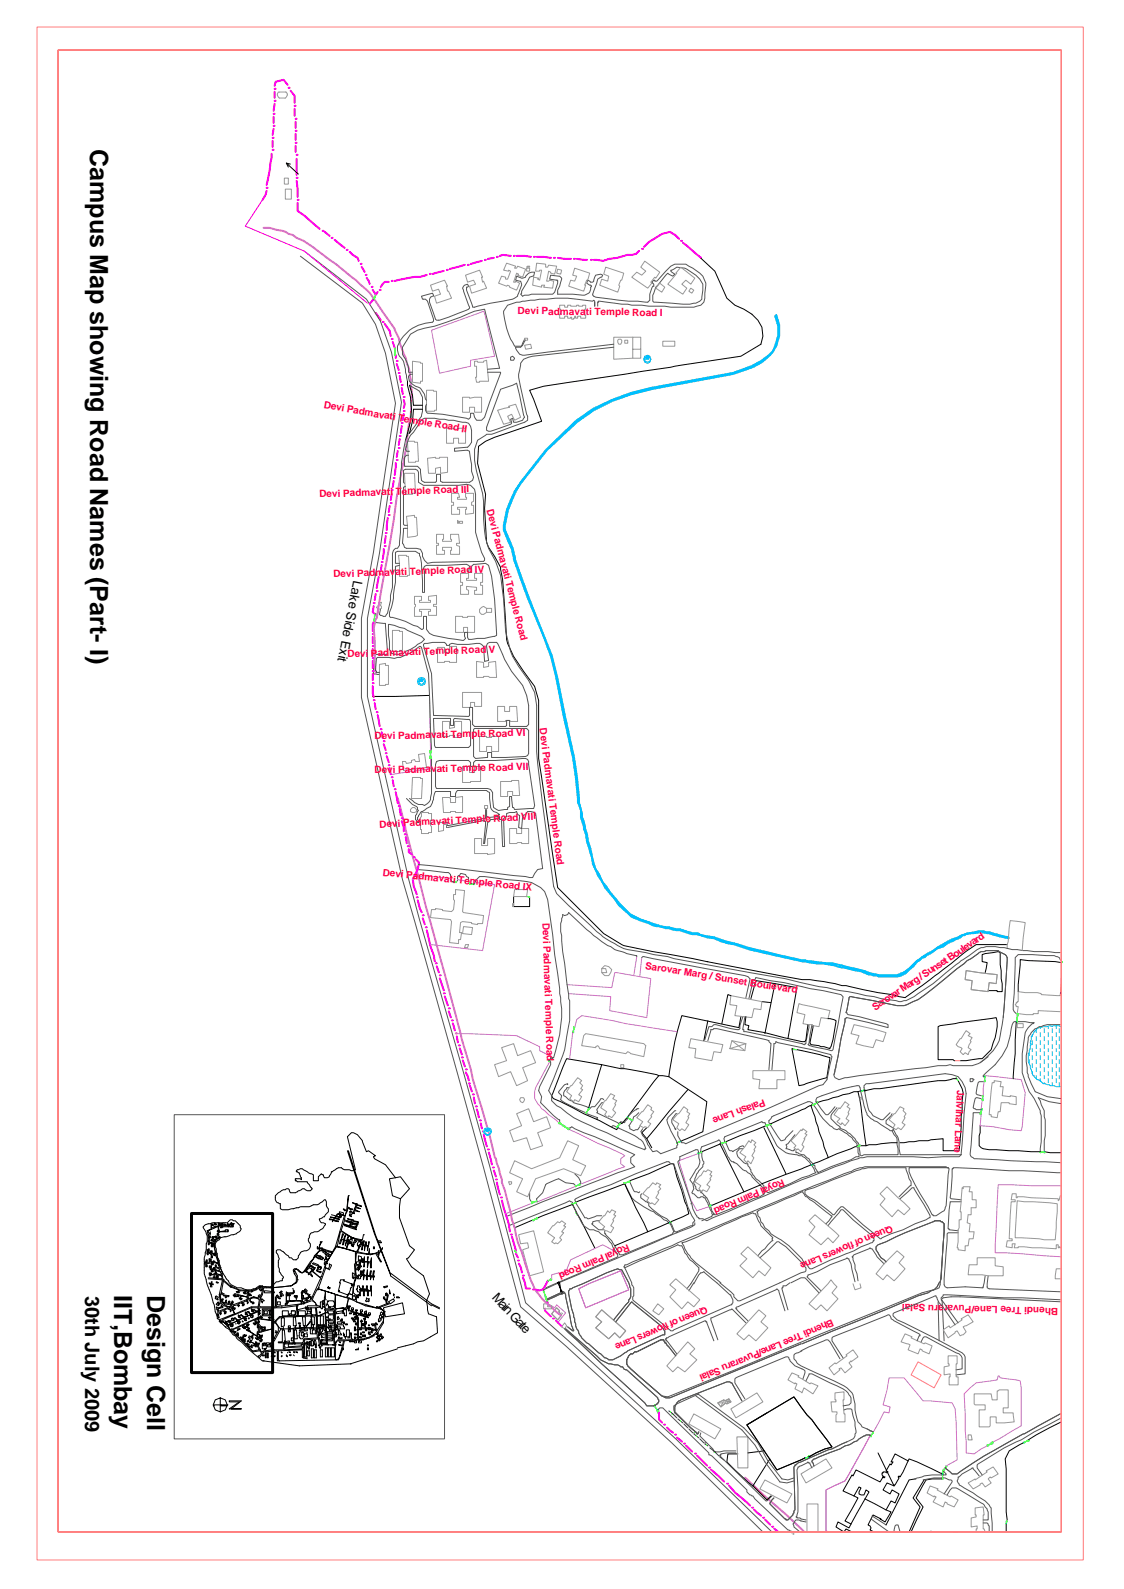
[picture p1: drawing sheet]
<svg xmlns="http://www.w3.org/2000/svg" width="297mm" height="420mm" viewBox="0 0 297 420" stroke-linecap="round" stroke-linejoin="round" font-family="sans-serif">
<defs><g id="words">
<g font-size="6.6">
<text x="23.8" y="39.4" transform="rotate(90 23.8 39.4)">Campus Map showing Road Names (Part- I)</text>
<text x="30.2" y="342.4" transform="rotate(90 30.2 342.4)">IIT,Bombay</text>
<text x="38.9" y="342.4" transform="rotate(90 38.9 342.4)">Design Cell</text>
</g>
<text font-size="5.3" x="22.5" y="342.6" transform="rotate(90 22.5 342.6)">30th July 2009</text>
<g font-size="3.4">
<text x="93.4" y="153.5" transform="rotate(101 93.4 153.5)">Lake Side Exit</text>
<text x="129.9" y="343.2" transform="rotate(47 129.9 343.2)">Main Gate</text>
</g>
<g font-size="2.6" fill="#ff003f">
<text x="136.8" y="83.1" transform="rotate(1 136.8 83.1)">Devi Padmavati Temple Road I</text>
<text x="85.5" y="107.9" transform="rotate(10 85.5 107.9)">Devi Padmavati Temple Road II</text>
<text x="84.4" y="131.5" transform="rotate(-2 84.4 131.5)">Devi Padmavati Temple Road III</text>
<text x="128.6" y="134.9" transform="rotate(75 128.6 134.9)">Devi Padmavati Temple Road</text>
<text x="88.1" y="152.7" transform="rotate(-2 88.1 152.7)">Devi Padmavati Temple Road IV</text>
<text x="91.8" y="173.8" transform="rotate(-2 91.8 173.8)">Devi Padmavati Temple Road V</text>
<text x="99" y="195.5" transform="rotate(-1 99 195.5)">Devi Padmavati Temple Road VI</text>
<text x="142.6" y="192.6" transform="rotate(83 142.6 192.6)">Devi Padmavati Temple Road</text>
<text x="99" y="204.5" transform="rotate(-1 99 204.5)">Devi Padmavati Temple Road VII</text>
<text x="100.3" y="218.8" transform="rotate(-3 100.3 218.8)">Devi Padmavati Temple Road VIII</text>
<text x="101.1" y="231.5" transform="rotate(6 101.1 231.5)">Devi Padmavati Temple Road IX</text>
<text x="143.4" y="243.9" transform="rotate(88 143.4 243.9)">Devi Padmavati Temple Road</text>
<text x="170.4" y="256.1" transform="rotate(9 170.4 256.1)">Sarovar Marg / Sunset Boulevard</text>
<text x="231.2" y="267.2" transform="rotate(-33 231.2 267.2)">Sarovar Marg / Sunset Boulevard</text>
<text x="201.9" y="290.5" transform="rotate(160 201.9 290.5)">Palash Lane</text>
<text x="252.9" y="288.1" transform="rotate(93 252.9 288.1)">Jalvihar Lane</text>
<text x="206.9" y="311.7" transform="rotate(157 206.9 311.7)">Royal Palm Road</text>
<text x="235.5" y="323.8" transform="rotate(157 235.5 323.8)">Queen of flowers Lane</text>
<text x="165.9" y="328.9" transform="rotate(157 165.9 328.9)">Royal Palm Road</text>
<text x="186.5" y="345.3" transform="rotate(157 186.5 345.3)">Queen of flowers Lane</text>
<text x="279.7" y="345.8" transform="rotate(-178 279.7 345.8)">Bhendi Tree Lane/Puvararu Salai</text>
<text x="219.9" y="348.7" transform="rotate(157 219.9 348.7)">Bhendi Tree Lane/Puvararu Salai</text>
</g>
</g></defs>
<g fill="none" stroke="#c16edd" stroke-width=".26">
<path d="M114 87.3l13.8-5 2.9 11.9-6.3 1v1.6l-8.2 1.9zM113.5 183.9l.3 14.5M113.8 200.6v2.6l-10.3 1.6M119.1 232.3l-7.2-.8-2.9 1.1M120.9 232.6l2.9 .5M125.7 233.4l5 .5-3.2 17.5-13.7-1.6M168.3 252.9l-.8 5.1M169.6 253.2l-.5 5M120.4 273.3l16.1 .5 6.1 3v1l3.2 1.6-.3 .3M149.8 260.4l11.9 .7 .8-3.9 9.5 1.6-1.1 10.3-9.8-1.9 .3-3.7-11.1-.8M151.3 273l-.8 6.9M151.9 271.7l.5-2.1 1.3-1 8.2 1.3 3.5 .8 13.5 2.1"/>
<path d="M145.3 280.7l-3.7 6.9a3.6 3.6 0 0 0 .5 4.2l1 1.4 4.5 3.7M150.5 298.7l7.7 3.7 6.1 2.7 .8 .5-1.1 .8v1.3l1.1 .8-11.4 4.5M259.6 291l-.3 2.2M260.1 286l-.3 3.7M260.3 284.4l9.6 1.1 1 3.4-.8 9-.2 1.1-3.2-.3-4.2-.8-3.5-.2 .3-3M140.2 318.3l-6.6 2.6M151.9 313.8l-9.8 4M184.4 305.1l-5 1.8 3.2 10.3 1.5 2.9 3.2-1M280.5 313.5l-16.7-.2-.8 15.8v2.2l7.1 .2 10.4 .8M162.7 331l-3.4-1.9-8.5 4-1 2.7h-.6l.3 .5-.3 .8-1.6-.6-1.8 .6v1M145.8 345.3l.8 .5 .5-.8 2.4 2.1-2.1 2.7M152.9 340.8l2.7-1.3 8.4-3.5 2.2 5-11.4 4.8z"/>
<path d="M229.9 379.7l-6.6 11.9-5 2.4v10.8l.8 .3M230.7 378.6l2.9-5.3 1.3 .3 .3-1.6-1.8-.5 1-4 .5-3.2h4l5 6.1 7.7 .5 .8 1.6 .5 13.5-2.9 1.6M262.5 381.3l7.4-4.3v-10l-.3-1.9-5.3-.8-.2-.5h-.3l-.3 1.1-5.5 .8-3.2 2.9 .5 15.6 2.1 .2 1.9-1.3 1.6-.8"/>
</g>
<g fill="none" stroke="#f0f" stroke-width=".53">
<path d="M72 36.4h.3M72 37.2v1.6M72 39.6h.3M72.3 30.1h.3M72.3 30.9v1.6M72.3 33.3h.3M72.3 34.1l-.3 1.5M72.6 23.5h.2M72.6 24.3v1.6M72.6 26.6h.2M72.6 27.4l-.3 1.9M76 22.4l-1-1.3-2.2 .5-.2 1.1"/>
<path d="M76.3 23.2h.2M76.8 24l1.1 1.3v1.9M77.9 28.8v1.8M77.9 28h.2M78.1 32.2v1.6M78.1 35.4v1.6M78.1 38.6v1.5M78.1 37.8h.3M78.1 34.6h.3M78.1 31.4h.3M70.5 50.5l-.3 1-.8 1.3M70.5 49.7h.2"/>
<path d="M71.8 40.7l-.6 4.5-.7 3.7M78.4 47.8l.3 4.2M78.4 42v4.2M78.4 47h.3M78.4 40.9h.3M78.7 53.6v2.2l1.8 1.3 4 3.4M78.7 52.8h.2M85.3 61h.2M85.8 61.3l1.3 1.1M87.7 62.9h.2M88.4 63.4l2.7 2.1M91.6 66.1h.3"/>
<path d="M92.4 66.6l.8 .8 1.3 .8 .3 .8M95.3 69.8h.3M95.6 70.6l.8 1.3M96.6 72.7h.3M96.9 73.5l.8 1.6M98.2 75.9h.3M98.5 76.7l.8 1.3 .5-.8M98.8 79l-1.1 1.4M100.4 76.7h.2M102.7 74.5h-1l-1.1 1.4M103.5 74.3h.3M112.8 72.7l-1.9 .5a27.9 27.9 0 0 0-6.6 1.1"/>
<path d="M113.6 72.4h.2M117.3 71.6l-2.9 .8M118.1 71.4h.2M122.8 70l-3.9 1.1M123.6 70h.3M127.3 69l-2.9 .8M128.1 68.7h.3M130.5 68.2l-1.6 .3M131.3 67.9h.3M132.1 67.7l.8-.3 2.1 .3M135.8 67.7h.3M136.6 67.7h2.1l1.6 .2"/>
<path d="M141.1 67.9h.3M141.9 67.9l3.7 .3M146.4 68.2h.3M147.4 68.2l3.5 .3M151.7 68.5h.2M152.5 68.5l2.6 .2M156.2 68.7h.2M168.9 66.3l-.8 .8-1.1 .3h-1.3l-6.3 1.6-2.4-.3M169.7 65.8h.2M179.5 63.2l-1.1-1.1-1.3-.8-2.1 .5-3.5 2.2-1.3 1.3M180 63.7h.3M180.5 64.2l4.8 4"/>
<path d="M99.3 82.7l1.3 1.9M101.1 85.1h.3M101.7 85.7l1.3 1.8 .3 1.3M103.5 89.6h.3M103.8 90.4l.5 1.6M104.6 93.9v.7M104.8 96.2l.6 1.6M104.8 95.4h.3M105.4 98.6h.2M105.6 99.4l.3 1.6M105.1 119.3l-.3 1.5M105.4 118.5h.2"/>
<path d="M105.6 116.1l-.2 1.6M105.6 115.3h.3M106.2 112.6l-.3 1.9M106.2 111.8h.2M106.2 102.6l.2 1.6M106.2 101.8h.2M106.7 105.8l.3 1-.3 1.1M106.7 109.5l-.3 1.6M106.7 108.7h.3M106.7 105h.3M102.5 137l-.3 3.2M102.7 136.2h.3"/>
<path d="M103 133.8l-.3 1.6M103.3 133h.2M103.5 130.6l-.2 1.6M103.5 129.6h.3M104.1 127.2l-.3 1.6M104.1 126.4h.2M104.6 122.4l-.3 3.2M104.8 121.6h.3M98.8 159.5h.2M99.3 157.1l-.3 1.6M99.6 156.3h.2M100.1 152.6l-.5 2.9"/>
<path d="M100.4 151.8h.2M100.9 149.4l-.3 1.6M100.9 148.6h.2M101.4 145.2l-.3 2.6M101.7 144.4h.2M101.9 141.7l-.2 1.9M101.9 140.9h.3M98.5 168.5v1.6M98.5 171.6v1.6M98.5 174.8v1.9M98.5 178.3v1.5M98.5 177.5h.3"/>
<path d="M98.5 174h.3M98.5 170.8h.3M98.5 167.7h.3M98.8 160.3l-.3 1.6 .5 .5M98.8 164.5l-.3 .5v1.9M98.5 181.4v1.9l.3 1M98.5 180.6h.3M98.8 185.1h.2M99 185.9l.3 1.6M99.6 188.3h.2M99.8 189.1l.6 2.9M100.6 192.8h.3"/>
<path d="M100.9 193.6l.2 1.6M101.4 196.8l.5 1.6M101.4 196h.3M101.9 199.2h.3M102.2 200l.5 1.5M102.7 202.3h.3M103 203.1l.3 1.6M103.5 205.5h.3M103.8 206.3l.3 1.6M104.3 208.7h.3M104.6 209.5l.5 2.9M105.4 213.2h.2"/>
<path d="M105.6 214l.3 1.6M106.2 217.1l.5 1.6v1.1M106.2 216.4h.2M107 220.6h.2M107.2 221.4l.3 1.6M107.8 223.8h.2M108 224.6v.8l.8 .5M109.3 226.7h.3M109.9 227.2l.8 .8v.5l-.3 1.3-1.3 2.7 .2 1.8 .8 2.2M110.1 237.3h.3M110.4 238.1l.5 2.1 .6 1M111.7 242.8l.6 1.6"/>
<path d="M111.7 242h.3M112.5 245.2h.3M112.8 246l1 4.5 .8 2.1 .3 1.6M115.2 254.7h.2M115.4 255.5l.6 1.6M116.2 258.7l1.1 3.2M116.2 257.9h.3M117.3 262.7h.2M117.5 263.5l.8 2.3M118.6 267.4l.5 1.6M118.6 266.6h.3M119.4 269.8h.3"/>
<path d="M119.7 270.6l.5 1.8M120.5 273.2h.2M120.7 274l.3 1.6M121.3 276.4h.2M121.5 277.2l.5 1.6M122 279.6h.3M122.3 280.4l.5 1.6M123.1 283.6l.8 2.1M123.1 282.8h.3M123.9 286.5h.3M124.2 287l.5 1.6M125 289.4h.2"/>
<path d="M125.2 290.2l.3 1.6M125.8 292.6h.2M126 293.3l.5 2.2M126.8 296.3h.3M127.1 297.1l.2 1.3M127.6 299.2h.3M127.9 300l.8 3.1M128.9 303.9h.3M129.2 304.7l.8 3.2M130.2 308.7h.3M130.5 309.5l.5 1.6M131 311.9h.3"/>
<path d="M131.3 312.7l.8 3.1M132.4 316.6h.2M132.6 317.4l1.9 6.4 .2 1.8M135 326.4h.3M135.3 327l1 3.7M136.3 331.4l.6 1.1M136.9 333.3h.2M137.1 334.1l.6 1.1 .2 1.3M138.2 337.8l.5 1.3 .3 1.6h1M138.2 337.3h.3M144.8 338.6l-1.3 2.4-1.1 .2-.8-.2M140.8 341h.3"/>
<path d="M144 346v.5l1.6 1.6M144.5 343.9l.3 .8M146.1 348.6h.3M146.9 349.2l1.6 1.6M174.2 373.5v1.9l.8 .8M175.5 376.7h.3M176.3 377.5l1.6 1.3M178.4 379.3h.3M178.9 380.1l1.4 1.1M180.8 381.7h.2M181.3 382.2l1.6 1.6M183.7 384.4h.3"/>
<path d="M184.2 384.9l2.7 2.6M187.4 388.1h.3M187.9 388.6l3.5 3.2M192.2 392.3h.2M192.7 392.8l1.6 1.9 3.9 3.4M198.8 398.7h.2M199.3 399.2l1.9 1.6M201.7 401.3h.3M202.2 401.8l1.3 1.4M204.1 403.7h.2M204.6 404.2l1.1 .8"/>
</g>
<g fill="none" stroke="#989898" stroke-width=".26">
<path d="M73.6 24.3h2.1a1.02 1.02 0 0 1-.3 1.6h-1.6a1.02 1.02 0 0 1-.2-1.6zM75.1 47.1h1.1v1.6h-1.1zM75.4 50h1.6v2.7h-1.6zM113.8 75.4l3.7-1.3 .8 1.6h-.3l.3 1.3h.2l.8 1.8-3.9 1.4-.6-1.9 1.6-.5-.5-1.3-1.6 .5zM123 72.8l3.7-1.4 .8 1.9h-.2l.2 1.3 .3-.3 .8 1.9-4 1.3-.5-1.8 1.6-.6-.6-1-1.5 .5zM133.9 69.6l2.4 .8-.3 .5h.5l.3-.5 2.1 .8-.8 2.1-1.3-.5 .3-.3-.6-.3-.8 2.4h.6v-.3l1 .6-.8 1.8-1.8-.8v-.2l-.6-.3-.2 .3-2.1-.8 .8-1.9 1 .3v.5h.5l.8-2.1-.5-.3v.3l-1.3-.3zM139.2 70.9h.8v.8h-.8zM139.4 70.4h.6v.2h-.8zM141.8 69.6l2.4 .3v.7h.5l.3-.5 2.1 .3-.5 2.1-1.1-.3v-.2l-.5-.3-.5 2.6h.5l.3-.2 1 .2-.3 1.9-2.3-.3 .2-.5h-.8v.5l-2.3-.5 .2-2.1 1.3 .3-.2 .2 .5 .3 .5-2.7h-.5v.3h-1zM147.4 71.2l1 .2-.2 1.1-1.1-.3zM151.9 70.9l3.9 1.3-.5 1.9h-.3l-.5 1.3h.3l-.5 1.6-4-1.3 .5-1.6 1.1 .2 .5-1.3-1.1-.2zM160.1 70.6l4.7 1.6-.5 1.9h-.3l-.5 1.3 .3 .3-.6 1.6-4.7-1.9 .5-1.6 1.6 .5 .3-1.3-1.4-.5z"/>
<path d="M170.4 69.1l4 2.9-1.1 1.6-.3-.3-1 1.3 .2 .3-1 1.3-4.2-2.9 1.3-1.3 1.3 .8 1.1-1.1-1.4-1.1zM174.4 74.9l1.3 1-.8 1.4-1.6-1.1zM179.9 70.6l3.7 3-1 1.5-1.4-1-1 1 1.3 1.1-1.1 1.6-3.9-2.7zM182.6 76.2l.8 .5-.6 .8-.8-.5zM109 95.5l2.1 .3v.2h.6v4.8h-.6v.5l-2.1-.2zM125.4 95.5h.8v.3h1.6v-.3l.8-.3 .5 5.6h-2.4v.3h-.8l-.2-1.4h.2v-2.9h-.5zM138.6 91.3l1.6-.3 .3 1.1-1.6 .2zM138.6 89.4h.8v.6h-.5zM147.9 80.7h1.3v.5h.8v-.5h.8v.3h1.6v-.3h.5v.3h1.1v-.3h.8v1.1h-.3v1.5h.3v.8h-1.3v-.5h-.8v.5h-.6v-.5h-.2v.5h-.3v.3h-.5v-.5h-.3v.2h-.8v-.5h-.8v.5h-1.3v-1h.3v-1.3h-.3zM163.2 90l.3-.3h.5l.3 .3-.3 1h-.5zM165.1 90h.8v.8h-.8zM167.2 92.3v-3.1h2.1v5.5h-2.1v-2.4h2.1"/>
<path d="M167.2 89.2h-5v5.8l5-.3M175.2 90.2h3.1v1.3h-3.1zM107.7 116.7h1.8v.2h.8l.3 5.1h-.8v.2h-1.9zM112.7 103.2h1.9v.3h.8v5h-.6v.2h-2.1zM118 113.2h1.9v.3h1.3v-.3h1.8v4h-1.8v-1.3h-1.3v1.3h-1.9zM122.2 105h1.9v.3l1.3-.3h1.9v4h-1.9v-1.3h-1.3v1.3h-1.9zM131.5 108.5l3.2-.8-.3-.3 1.9-.5 1.3 3.4-1.6 .8-.8-1.6-1.1 .6 .8 1.6-1.8 .5zM106.9 125.1h2.6l.3 5.3h-.8v.3h-1.8zM107.4 136.5l2.1-.2v.5h.6l.2 4.8-.5 .2-2.1 .3v-3.2zM113 121.2l2.1-.3v.3h1.1v-.3h2.1v4l-1.9 .2v-1.5l-1.3 .2v1.3h-1.9zM119.3 130.4h1.9l.2 1.1h-.5v.5h2.4v-.5h-.3v-1.1h2.1v2.2l-.5 .2v.8h.5v2.1l-2.1 .3v-1.3h.3v-.6h-2.4v.6h.5v1.3h-2.1v-2.4h.6v-.8h-.6zM120.9 137.6l.3 .2v.6h-.3z"/>
<path d="M121.4 137.8h.8v.6h-.8zM100.3 159.3h.5l-.3 .8 .3 .2v.6l-.8 .2-.5-.5 .5-.5zM105.3 146.8h2.1v.3h.5l.3 5h-.5v.3h-2.1v-3.4zM109.5 157.7h1.9v1.1h-.5v.5h2.9v-.5h-.6v-1.1l2.2-.3v2.4h-.8v.5h.8v2.4h-2.2v-1h.6v-.6h-2.9v.6h.5v1.3h-1.9v-2.4l.3-.3v-.5h-.3zM115.4 141.3h1.8v1.3h-.3v.5h2.4v-.5h-.2v-1.3h2.1l.2 2.4h-.8v.5l.8 .3v2.1h-2.3v-1.1h.2v-.8h-2.4v.8h.6v1.1h-2.1v-2.4h.5v-.5h-.5zM121.7 151.6h2.1v1.3h-.5v.6h2.6v-.6h-.5v-1.3h2.1v2.4h-.5v.8h.5v2.4h-2.1v-1.1h.5v-.8l-2.6-.3v.8l.5 .3v1.1h-2.1v-2.4h.5v-.8h-.5zM100.3 175.7l1.6-.3v.5h.8v5.1h-.8v.2h-1.6zM103.7 166.7h1.9v.3h.8v5h-.8v.2h-1.9zM115.6 171.2h1.9v1.3h1.3v-1.6h1.8v4.3h-1.8v-.3h-1.3v.3h-1.9zM120.4 163h1.8v.2h1.4v-.2h1.8v4.2h-1.8v-1.3h-1.1v1.3h-2.1zM125.9 174.9l1.9 .3v1.3l1.3-.3v-1l1.9-.3 .2 4.2h-1.8l-.3-.2h-1.3v.2h-1.9zM128.6 160.9h1.3v1h-1.3z"/>
<path d="M128.6 160.9l-.8-.6-1.1 .8v.8l.6 .6h.5l.8-.6M116.9 190.8h1.9v1.8l1.3-.2v-1.6h1.9v4.2h-1.9v-.5h-1.3v.2h-1.9zM122.2 183.1h5.1v3.7h-1.9v-1.1h-1v1.4h-2.2zM126.7 194.7h1.9v.3h1.3v-.3h1.9v4h-1.9v-1.3h-1.3v1.3h-1.9zM131.5 186.8h1.8v1.3h1.4v-1.3h1.8l.3 4h-1.9l-.2-.3h-1.1v.3h-2.1zM106.4 201.3h.8l.2 .6 1.3-.3v-.5l.8-.3 .3 .5h1.1l-.3-1.8 1.6-.3 .5 3.7-6.1 .8zM108.5 214l.5-.5h.5l.6 .5v.6l-1.1 .2-.5-.2zM109 205.6h2.1v.2h.6l-.3 5.3h-2.7zM111.4 214.8h1.8v.3h.8v1.6l-.2 .3 .2 3.1h-.8v.3h-1.8v-1.1h-.3v-2.1h-.2l.2-1 .3-.3zM115.9 217.5h2.4v.5h-1.1v1.6l-1.3 .3zM116.9 210.9h1.9l.3 .2v1.1h1.3v-1.3l1.8-.3v4.2h-1.8v-.2h-1.3v.2h-1.9zM122.2 202.7h1.9v1.6h1.3v-1.6h1.6v3.9h-2.6v.3h-2.2z"/>
<path d="M128.1 213h.8v.8h-.8zM132.3 206.6h2.9v-.2h1.9l.2 3.9h-1.8v-1h-1.4v1.3h-1.8zM134.7 219.1h1.8v1.3h1.3v-1.3h1.9v3.9h-1.9v-.2h-1l-.3 .2h-1.8zM125.4 221.7h1.9v1.9h1.6v-1.9h1.8v4l-1.8 .3v-.3h-3.5zM135.5 239.2h.2v-.3h-.2v.8h.2v-.5M136 235.2h3.4l-.2 1.9h-3.5zM114 240.5h1.1v-.3l1.8 .3v.3l2.4 .2 .6-.5 .2-2.4-.2-.2v-1.4h.5v-1.3l2.4 .3-.6 5.5 .3 .3 5.3 .8-.3 2.1h-1.3v.3l-1.6-.3v-.3l-2.4-.2-.5 .2-.3 2.7h.6l-.3 1.8h-.5v1.1l-2.4-.3 .5-5.5-.2-.5-5.3-.6zM122.5 245l2.4 .3-.3 1.8-2.4-.2zM123 249.8h.8l-.2 .8h-.8zM159 256.1h1.1l.2 1.1h-1.3zM159 256.1l.8-.8 1.1 .3 .8 .8-.8 1.6h-1.1l-.8-.8M255.3 256.6l8.2 1.1-.2 2.4-1.9-.3-.3 2.4-4.5-.5 .3-2.4-1.8-.3z"/>
<path d="M266.2 250.8l.8-7.4 2.3 .3 1.6 .2-.8 7.5M132.6 277l3.1-1 1.1 3.1 3.4-1.3 1.4 3.2-3.5 1.3 1.3 3.5-2.9 1.3-1.6-3.7-3.1 1.3-1.1-3.2 3.2-1zM154.3 273.8l.5-.5 15.3 2.7 .6 .5-.6 2.9-3.4-.8-.8-.5-.5 .5-6.9-1.3-.5-.8-.6 .3v.2l-3.7-.5zM182.6 274.6l8.4 1.6-.5 2.1-1.9-.2-.5 2.4-4.5-.8 .3-2.4-1.9-.3zM193.1 263.3l8.2 1.5-.2 2.2-1.9-.3-.5 2.4-4.5-.5 .5-2.7-1.8-.3zM193.4 275.2l3.4 2.6M197.1 276l-.3 1.8-3.9-.5 .5-2.1 3.7 .8-4.2 1.3M211.1 265.4l8.2 1.8-.5 2.1-1.8-.2-.6 2.4-1.6-.3-.2-.3-2.4-.2 .5-2.4-2.1-.5zM225.7 270.9l8.5 2.1-.8 2.4-1.9-.5-.8 2.1-4.5-1 .8-2.2-2.1-.5zM255.3 272.5l1.1 .8-.5 .5 1 .6-.5 .8 .2 .2-.7 1.6 .7 .5-.5 .6-.2 .8-.8-.6-.6 .6-.8-.8 .6-.8-1.1-.5-.5-.6 1-1.6h.3zM268.8 270.7h1.6v1h-1.6zM280.5 263.3l-5.3-.3v-.3l-1.1-.2h-3.2l-1.8-.3v2.6l-.5 .3-.3 .5 .3 .6h.5l-.3 1.8 4.2 .3v-.3h1.4v-.8l6.1 .3"/>
<path d="M136.5 294.5l3.2-1.3 1.3 3.4 3.5-1.3 1 2.9-3.4 1.3 1.3 3.4-3.2 1.1-1-3.2-3.5 1.1-1-2.9 3.1-1.3zM137.6 290.2h.8l.2 .6-.5 .8-.5-.3-.3-.5zM152.7 285l1 .8-.5 .5 .8 .8-.5 .8 .5 .2-1.1 1.4 .8 .5-.8 1.3-1-.5-.3 .5-1.1-.8 .6-.8-1.3-1 1-1.6h.3zM161.4 289.2l1.1 .5-.6 .8 1.1 .5-.5 .8 .2 .3-.8 1.3 .8 .8-1 1.3-.8-.5-.3 .5-.8-.8 .5-.7-1.6-1.1 1.1-1.9h.3zM164 281.5h.8v.8h-.8zM171.2 292.1l1 .8-.2 .5 .8 .6-.8 1 .2 .3-1 1.3 .8 .5-.8 1.1-.8-.3-.3 .3-1-.5 .8-1.1-1.6-1.1 1.3-1.5h.3zM180.7 292.6l1.1 .8-.3 .6 .8 .5-.5 .8 .2 .2-.8 1.4 .8 .5-1 1.6-.8-.6-.5 .6-.8-.8 .5-1.1-1.6-1 1.3-1.6h.3zM199 283.1h8.4v2.4h-2.1v2.4h-4.7l.2-2.4-1.8-.3zM211.7 298.7l.2 .3 .3-.6 1.1 .8-.6 .6 .6 .2-.8 1.1h.2l-.8 1.6 .6 .5-.8 1.3-.8-.8-.3 .3-.8-.5 .5-.6-1.3-1.3zM221.7 292.9l.3 .3 1.3-1.9 1.1 .8-.6 .5 .8 .6-.5 1 .3 .3-.8 1.3 .8 .5-1.1 1.4-.8-.8-.3 .5-1-.8 .8-.8-1.6-1.1zM227.3 290.2l.5-.2v.5l-.5 .3zM237.9 292.6l1 .6-.2 .5 .7 .8-.5 .8 .3 .2-.8 1.4 .8 .5-1.1 1.3-.8-.5-.5 .5-.8-.5 .5-.8-1.6-1.3 1.4-1.6h.2z"/>
<path d="M262.2 286.3h.5v-.5l1.9 .2-.3 1.3h.8l-.3 2.4 2.2 .3v-.3l1.6 .3v2.1l-1.9-.3v-.2h-2.1l-.3 2.4h-.5l-.3 1.5-1.6-.2v-.6h-.5zM134.4 312.5h.8v.5l-.5 .3zM136 306.9l4.5 2.1 7.4-2.9 2.1-4.5 2.9 1.3-1.6 3.8 3.5 1.5-1.3 2.7-4.5-1.9-7.4 2.7-2.2 4.7-2.9-1.3 1.6-3.4-3.4-1.6zM171.2 314.1h.2l1.1-1.4 .8 .6 .3-.6 1 .6-.5 .5 .5 .5-.8 .8 .3 .3-.8 1.3 .8 .5-1.1 1.4-.8-.6-.2 .3-1.1-.8 .5-.8-1.5-1.1zM186 309.6l.5 .2 .6-.5 1 .5-.5 .8 .5 .3-.5 .8 .3 .2-1.1 1.4 .8 .5-.8 1.3-1.1-.5-.2 .5-.8-.8 .5-.8-1.6-1 1.3-1.6h.3zM197.9 301.6l.5 .6 .3-.8 1.1 .8-.6 .5 .6 .5-.6 .8 .3 .3-.8 1.3 .5 .5-.8 1.6-.8-.8-.2 .5-.8-.7 .5-.8-1.6-1.1zM234.4 313.8l6.1 5.8-1.6 1.6-1.6-1.3-1.6 1.8-3.1-3.1 1.3-1.6-1.3-1.4zM254.3 314.1l.2 .2v-.5h1.9l-.3 1.3h.8v2.1h1.1v2.2h-1.4v1.8h-.7l-.3 2.1 .8 .3-.3 2.1h1.3l-.2 1.9h-1.1l-.2 1.8h-.8v1.3l-1.9-.2v-.6h-.3l.3-1.6v-3.1l.3-.6v-2.1h.5v-2.1h-.3zM268.8 317.5l10.6 .8-.5 9.5h-2.9l-1.4-.2-6.3-.3zM280.5 316.2h-.3l-.3 1-.2 .3v-.5l-7.2-.3-2.1-.3h-1.6v.3h-.2v-1.1h-1.1l-.3 1.6h1.1v.6h-1.1l-.5 9.8h.8v.5h-1.3l-.3 1.6 1.6 .2v-1h.8l-.3 1h1.1v-.2h1.6l8.4 .5v-1.1h.6v.8h.2v-.2l.6 .2M137.1 326.5l3.9-1.1 2.7 10.9-3.7 1-1.9-6.8 1.6-.6-.3-1.3-1.8 .3zM146 324.1h.3l1.1-1 .5 .2 .5-.5 1.1 .8-.5 .5 .5 .3-1.1 1.3 .6 .3-1.1 1.3 .5 .5-1 1.1-.6-.3-.2 .3-.8-.6 .8-1-1.9-1.3z"/>
<path d="M160.6 320.1l.5 .6 .6-.8 1 .5-.5 .8 .5 .3-.8 1 .3 .3-.8 1.3 .8 .5-.8 1.4-2.1-1.1 .5-.5-1.6-1.3 1.3-1.6h.3zM177 339.7l1.6-1.6 6.3 5.6-1.5 1.8-1.6-1.3-1.6 1.9-3.2-3.2 1.6-1.9zM195.8 331.5l1.8-1.8 6.1 5.5-1.6 2.1-1.5-1.3-1.6 1.9-3.5-3.2 1.9-1.9zM213.8 322.8l1.6-1.6 6.3 5.6-1.6 1.8-1.3-1.3-1.8 1.8-3.2-2.6 1.6-2.1zM219.6 338.4l1.6 1.9-1.3 1.5 1.6 1.6-3 3.2-1.5-1.6-1.4 1.3-1.8-1.5zM225.4 339.5l.6 1.5 1.5-.5-.2-1M234.2 333.6l2.9-2.9 1.8 1.6-1.3 1.6 1.6 1.6-2.9 3.2-1.9-1.6-1 1.3-1.9-1.6zM256.1 334.4h2.1v-1.8h4.8v2.1l2.1 .3v2.3l-9.2-.2zM280.5 335.5h-1.4l-.2 1.8v.8h1.6M143.7 344.8h1v.7h.6v-.5l.5 .3v.8h-2.1zM147.1 345.8l.8 .8-.3 .3 .8 .8-1 1.3-1.6-1.6zM148.4 347.1l.3 .3z"/>
<path d="M149.2 349.8l.6 .8-.6 .8-.8-.6zM159 346.3l6.4 5.6-1.6 1.8-1.3-1.3-1.6 1.6-3.5-2.9 1.6-1.6-1.6-1.3zM173.8 344.8l1.6 1.3-1.3 1.6-1.6-1.1zM181.8 354.8l1.8 1.9-1.3 1.3 1.8 1.6-3.1 3.1-1.9-1.3-1.3 1.3-1.6-1.5zM200.6 346.3l1.8 1.6-1.3 1.6 1.8 1.6-3.1 3.4-1.9-1.5-1.3 1.3-1.9-1.6zM239.2 352.7l1.8 .8-.2 .2 3.4 1.6 .3-.2 1.8 .8-.8 2.1-1.8-.8v-.3l-.5-.2-.6 1.3-2.6-1.1 .5-1.3-2.4-.8zM249.2 351.6l1.6-1 .3 .5 3.2-2.1-.3-.3 1.9-1 1.3 1.8-2.7 1.3 .8 1.4-.8 .8-.8 .2-.8-1.3-2.3 1.8zM250.6 358.5h2.3v2.1h-.2v3.5h.5v2.1h-2.4v-2.1h.3v-.8l-1.6 .2v-2.1l1.3-.2v-.6h-.2zM183.4 373.9l7.1 3.9-1.6 2.7-6.9-4zM189.7 370.9l1.6-.7 .3 .2 1-.5 .5 .8-1 .5-.3-.3-1.3 1.1zM189.7 370.9l1.6-.7 .3 .2 1-.5 .5 .8-1.5-.3 1.5 .3-1 .5-.3-.3-1.3 1.1zM189.7 370.9h2.1"/>
<path d="M191.3 370.2l-.8 1.8M192.6 369.9l-.5 1.3M193.1 372.5l6.9-4.2 1.6 2.4-7.1 4.2zM194.7 379.9h2.9v8.2h-2.6zM209.3 363l1.8 .8-.2 .3 3.1 1.8 .3-.2 1.9 .7-1.4 2.2-2.3-1.6-.6 1.3-1.8-1.1 .5-1.3-.5-.2v.2l-1.9-1zM219.1 361.7l1.6-1.3 .2 .2 2.9-2.1-.2-.3 1.8-1.3 1.3 1.9-1.8 1.3v-.3l-.5 .6 .8 1-1.9 1.6-1.1-1.3-.5 .2 .3 .3-1.6 1.3zM220.7 368.3l2.3-.3v2.2h-.2l.2 3.7h.3v2.1h-2.4v-1.9l.3-.2v-.6h-1.3l-.3-2.6h1.3v-.5h-.2zM255.9 379.4h.7l.3 1.3h-1zM257.4 368.6h4.5l.3 1.6h1.3v-2.4l.6-.3h2.3v4.8h-1.3v1.3h2.7l.2 2.4-4.7 .2v-1.6h-1.6v2.4l-.3 .3h-2.6v-4.5h1.5v-1.3h-2.6l-.3-.3zM202.1 391.3l7.2 3.7-1.3 2.4-7.2-3.7zM211.7 389.7l6.6-3.9 1.6 2.3-6.9 4zM245.8 392.9l2.1 .8-.3 .3 3.5 1.8 .3-.2 1.8 1-1.1 1.9-1.8-.8v-.3l-.5-.3-.6 1.4-2.6-1.4 .8-1.3-.5-.2v.2l-1.9-1z"/>
<path d="M255.9 392.1l1.8-1v.2l3.2-2.1-.3-.3 1.9-1 1.3 1.8-1.9 1.1-.2-.3-.6 .6 .8 1-1.6 1.1-.7-1.1-.6 .3v.2l-1.8 1.1zM213.3 405.1v-7.4h2.9v7.4M245.5 405.1l.6-.3v.3M258 405.1l.2-1.6-1.6 .3v-2.4l1.4-.3v-.5h-.3v-1.9l2.1-.2 .3 2.1h-.3v3.7h.3l.2 .8"/>
</g>
<g fill="none" stroke="#545454" stroke-width=".26">
<path d="M79.4 67.7l16.4 12.5 3.4 5.5 2.7 7.7 2.6 13.2-5.8 39.5-3.2 17.4v20.9l10.9 48.2 21.4 76.2 9.8 36.7a1063.7 1063.7 0 0 1 64 59.6M80.4 66.4l16.4 12.7 3.7 5.8 3 8.2 2.6 13.3-5.8 39.9-3.2 17.2v20.6l10.8 48.2 3 10.9a2594.9 2594.9 0 0 1 28 101.3 1345.9 1345.9 0 0 1 65.1 60.6M157.2 79.9v1.1v-1.4l-.3-.2-.3 .2a43.9 43.9 0 0 0-15.3-.2l-4.8 .5-2.4 .8-1 1.6a20.1 20.1 0 0 0 2.9 9.2h1.8l.8-1.8M158 79.9h.2M176.5 72.2l1.3 .8 .5-.5-1-.8v-.3l1.6-.8a7.9 7.9 0 0 1 6.8 4.8l-.2 3.7-.6 .5-1 .6a14.5 14.5 0 0 1-6.4 0l-4.7-.3-.3-.3v-1.5l.8-2.2zM109 99h-.5l-.6 .5a2.57 2.57 0 0 0 1.9 2.6l1.3 .6 1.1 1.5 .2 1.4 .3 .2M128.9 98.4h3.4v.3l-4.2 11.6-.8 .8h-1.4l-.5-.8-.3-1h-.7v1l-.6 .6a44.5 44.5 0 0 0-10.8-1.6l-.6-.8v-1.1l.3-.5M128.9 97.6l3.1-.2-3.9-15.6-2.7 .5a75.7 75.7 0 0 1-15.1 5l-1.8 1.1-2.1 3.4a4.6 4.6 0 0 0 1 3.7l.5 1.6v1.3h1.1M134.9 94.5l.6-.3 .5 .5-.3 .5h-.8zM138.9 90l-1.3 1.8h-1.3a2.67 2.67 0 0 0 1.8 2.1l24.1-2.9M158 81v-1.1l.5-.3 8.5 1.1 8.7 .3 1.6 .2h6.1l1.8-.5 .8-.8 .3-1.1v-1.3a4.6 4.6 0 0 0-1.4-5.3l-3.7-2.3h-2.9l-1 .5-3.7 3.9h-.6v-.2h-.2l-.6 .5 .6 .5v.6h-.3l-.3 .5-.5 1.6v1.6l-.3 .2-.2 .3-2.7-.3a72.4 72.4 0 0 1-11.1-1l-.5-.3-.3-.5 1.4-4 1-.5 .3-.5-.6-.3-1.3 .3-.5 1.5-.3 .3h-.5l-.8-.5-.3 .8 1.4 .8-.3 .2-.3 1.4-1.3 .8-3.2-.3h-3.9v-1.1l.5-1 .5-2.1-.5-.6-2.4-.2-.2 1 2.1 .3a4.8 4.8 0 0 1-1.4 3.7h-5.5l-.8 .3h-1.1l-.5 .2-.5-.5 .2-.3v-.5l2.2-3.7 1-.3 .3-1a1.97 1.97 0 0 0-2.4 1.3l-1.1 .3-1.3-.6-.2 1.1 1.3 .2 .2 .8-.7 2.4a1.72 1.72 0 0 1-1.6 1.6l-10.6 2.1-1.6-4.5v-.8l.5-.2-.2-.6-.8 .3-.6 .8 1.9 5.3-.8 .5-7.1 2.7h-.8l-.3-.3-1.6-4.5a1.19 1.19 0 0 1 1.1-1.6l-.3-.8-2.9 .8 .3 .8h.7l.6 .5 1.6 4.8v.5l-.3 .3a10.2 10.2 0 0 0-9.3 6.3 3.4 3.4 0 0 0 1.1 3.2l.5 .8 1.1 5.3M162.2 91.8l-21.4 2.4-2.4 .8-.8 1v.6a8 8 0 0 0 0 5.8l1.6 7.1 .2 .6v1l-.8 .6-7.9 2.9-.8 .2h-1.3l-2.4 1.6-.8 2.4a30.5 30.5 0 0 0 2.1 11.6l.3 2.2a31.8 31.8 0 0 0 1.3 12.4l1.9 3.4 1.3 3.7 .8 6.4 .5 8.5 1.3 5.2 .6 1.4 1.6 2.6 2.6 3.7 1.6 3.2 .5 3.4v12.2l.3 3.2 4.2 32.5 .8 1.9 10.6 10a26.4 26.4 0 0 0 8.2 4.8l41.5 7.7 9 2.1 14.6 2.6 1.8 .6 5.3 .7a7.7 7.7 0 0 0 4.5-2.1 92.2 92.2 0 0 0 10.1-7.6l5.5-4 1.1-.5a9.5 9.5 0 0 1 5 0h1.1l2.1 .5 5.8 .5h3.7l3.5 .3"/>
<path d="M107.2 116.4l-1.1 5.8-.3 2.9v15.7l-.2 3.4-.6 .8h-.5l-.5 .5-.3 .8v9l-1.3 6.9-.5 .8-1.4-.3-.2-.2 .2-1.4M107.7 115.1v.3M108.2 101.9l2.7 1.6 .8 1.5v3.7l-.3 1.4-3.2 4.5h-.3M108.2 119.3h-.8l-.2-.5 .2-.8a6.2 6.2 0 0 1 1.9-3.7l1.8-2.9 1.1-.8h2.6l3.7 .5h1.4l3.9 .8 .6 .8 .2 1.1v3.1l-1 1.4-3.5 .2v.8l2.9-.2 1.1 .2 .5 3.5v1.8l.5 1.6-.2 .8-.8 .5h-7.2l-.5-.2v-1.9h-1v1.9l-.3 .2h-2.9l-.8-.5-.3-2.9-.8-.8h-3.4v-2.1a.94 .94 0 0 1 1-.8M132.3 102.9l4.2-1.6 1.9 8.5 .2 .5-.5 .8-1.6 .6h-.8l-.2-1.1-.6 .3 .3 1a23.8 23.8 0 0 1-6.1 2.1l-.5-.2v-.8zM106.9 127.8l-.3-.3v-3.1a6.1 6.1 0 0 1 3.7 0l.3 .5v2.6l1.3 .8h9.3l2.1-.2 1.1 .2 1 1.1 .3 1.3v10.1a33.3 33.3 0 0 0 2.4 7.1l-.3 .5-13.5 .3-1.3 .3-.8-.8-.5-1.1v-.8l-.6-1-1-.3h-2.7l-.5-.3-.5-1 .2-4h1.1M107.2 128.6l-.6 .3v9.7l.3 .3h.8M105.6 149h-1.1v-2.9l.5-.3h4.8l1.1 .5v.5a18 18 0 0 1 .8 6.7v3.1h.5v-5.5l-.3-.8 .3-.5 .5-.3 10.6-.3 .8 .6-.3 1.5h.8v-1a.94 .94 0 0 1 1.1-1.1l2.6-.2 .8 .5 .8 2.9 .8 6.1 .5 9.5-3.1 .8-4.3 .3-.2-.6v-1.3h-.8v1.1l.2 .5-.5 .5-7.9-1.3-1.1-.5-.8-1.1v-3.4h-.8v3.2l-.2 .2h-.3l-1.1-.8-1-.2a17.4 17.4 0 0 0-6.1-2.2l-.3-.2v-1.1a11.6 11.6 0 0 0 1.1-4.7l.5-3.2v-4.2l1.1-.3M99 164.6l2.9 .2 .5 8-.3 .2h-2.9l-.2 .6-.3 4.5 .5 .2h1.1M100 161.1v.8l-.3 .6h-.7M100.3 177.8h-.8l-.3-.5 .3-3.2 .2-.3h3l1.5 .3 .8-.3a8.9 8.9 0 0 0 4.8-2.1l1.1-.8 .5 .3 1.8 6.9 .8 20.1M102.7 165.1l4.2 1.1 .8 .5 3.7 1.6 .8 .8-.8 .8-1.1 .5-.5 .5-2.6 1.3-.6 .6-1.3 .2-1.8-.2-.6-1.1z"/>
<path d="M111.9 170.4l.3-.3 2.1-.2h3.2l.5 .5v.3h.8v-.3l.5-.3a15.3 15.3 0 0 0 6.6 0h.8l1.1 .8 .3 4 1-.3-.5-3.7 .3-.8 .5-.2h1.8a13.7 13.7 0 0 1 2.1 4.5l1.9 3.1 2.9 3.7 1.1 2.7 .5 2.6v5.1l-.5 .5h-4.5v-1.6h-.8v1.3l-.3 .3h-8.2l-.5-.5v-4.5h-.8v2.1l-.3 .2-9.2-.2-.6-11.1zM114.6 190h4.5v1.8h.8v-1.6l.2-.2 4 .2 .3 .6v6.3l-.6 .5h-8.7l-.3-.5zM125.4 192.6h13.8l.5 .5v6.1l-.3 .6-.5 .2-9 .3v-1.3h-1v1.3l-3.2 .3-.6-.6v-7.1zM107.4 211.1l1.6 1.6 1.3 .8v.5l.3 .3-.8 1.3v1.1l.5 .8h.3v-.5l-.3-.3a3.6 3.6 0 0 1 2.1-2.7l1.4-.7 .5-1.1 .8-2.9h4v1.3h1.3v-.8l.5-.8h7.7l.8 .5a9.1 9.1 0 0 0 .5 4.5l.5 .6 1.6 .8h-.2l.2 .5-2.9 .3-.5-.3v-1.9M114 200.3v9.5l-.2 1.1a2.18 2.18 0 0 1-1.6 2.1l-.5-.3h-1.1l-1.1-.5-1.3-1.1M115.4 201.3l.8-.2h7.6l.6 .5v1.1h.7v-1.1l.6-.5h5.3l7.9-.5 .5 .2 .3 .5 1.6 11.7-.3 .8-5 .2-.3-.5h-.2l-.3-2.9h-.5v2.7l-.6 .2v.5l-2.3 .3-1.4-.8-.2-4-.6-.7-.7-.3h-13.5l-.3-.5v-5.9zM118 218.5v.3M118.3 218.8l9.8-1.8v.2h.2l-.5 5.8h.3l.8-5.5 .5-.3 .2-.5 2.2-.3 .2-.2v.5h.6l.2 7.1h.5l-.2-7.4 .8-.5v-.8l.8-.3h1.3l.5-.2 .3 .8 .5 .2-.2 3.2 .7 .3 .3-3.5 .8-.2 .5-.8 1.9 .2 .3 .3 1.8 14.6-1.3 .2-1.3 2.1h-.8l-1.1-.2-28.3-3.2M128.3 214v2.2h.3h-.3v.2l-10.3 1.9M110.3 229.9l8.2 .8 .6 .5v1.4l.2 .2M120.6 233.1l.3-.3v-1l.5-.3 .3-.5h.3l1 .2 .3 .6 .5 .2v1.1l.3 .5M125.4 233.6l.3-.8 1-1h1.4l9 1a8.5 8.5 0 0 1 6.8 2.9l.8 2.2 3.2 23.5 .3 3.4a24.5 24.5 0 0 1-.3 8.8l-1.6 6.1-.5 .2v-.2h.2"/>
<path d="M168.3 252.9v-.2l-3.2-.8a8.4 8.4 0 0 1-3.7-1.6l-.8-.3-3.7-2.6-6.6-6.1-.3 .5-.8 .3-.5-.3-.3 1.1a8.1 8.1 0 0 0 0 4.5l.3 4.2 1.6 11.4v1.1l.2 .5a44.8 44.8 0 0 1-4.2 20.6l-1.3 3.2 .8 1.3v1.3l1.3 1.4 1.1 .5a21.6 21.6 0 0 0 7.9 4.8l12.2 5.5 2.1 .8v-.3h.3a3.8 3.8 0 0 0-2.2-2.9l-6.3-3.1-.5 .2M169.6 253.2l.5-.3 26.7 5.1a1.41 1.41 0 0 1 1.4 1l-1.1 4.8M280.5 254l-.3-.3a2.13 2.13 0 0 0-1.6-1l-9.5-.3-.8 .8-.5 13.8 .8 1h.5M280.5 258.8l-.3 4.5M187.1 275.2l.8-2.9h.5l.2-.3h.8l13.8 3.2v.2l.5 .6-.5 6.8M196.3 268.8l-.8 2.4v.8l-.2 .3-2.2-.3-4.5-1.1-.5 .6h-.8l-1 3.4M196.8 268.8l-.5 3.2v.3h.3v.5l8.2 1.6 7.1 1.6 .6 .2 .5-.2 .8-5.1M197.9 264.1l1.1-5.1h.5l.3-.5 7.4 1.3 6.8 1.6 3.5 .5 4.7 1.1 .6 .5-2.7 14-.2 .3-5.1-1-1-.3v-.3h-.3l.3-.2 .8-5.1M223.3 269.3v.8l-2.9 14.1M223.6 267.8l.8-4 .2-.3 12.5 2.4h1.8l.8-.3a19.6 19.6 0 0 0 7.2-4.5l8.7-7.1 1-.5 2.2-1.6 1.8-.5h3.2l1.8 1 .6 .8-1.1 15.9M224.6 263.5l12.5 2.4h1.8l.8-.3a19.6 19.6 0 0 0 7.2-4.5l8.7-7.1 1-.5 2.2-1.6 1.8-.5h3.2l2.1 1.3 .3 .5-.3 5a76.6 76.6 0 0 1-1.3 14.1 10.8 10.8 0 0 1-6.1 9l-1.6 .5h-5l-.8-.3-1.1 .3h-2.1l-20.9 2.6-3.7 .6-1.6 .5-1-.5-.3-.8 .5-1.9 1.3-7.7 1.1-4.5v-.8h.3v-.2l11.1 2.6v-.8l-.5-.2-7.2-1.9-2.9-.5-.3-.5h-.2l.8-4zM261.1 279.4l-2.1 1.6"/>
<path d="M268.6 270.1h-.6l-.2 .3-.6 1.6a15.1 15.1 0 0 1-6.6 11.6l-.8 .8v.3h.3M268.8 270.1l4.5 .3a4.1 4.1 0 0 0-2.4 2.6l-.8 5.6v5l1.9 5.1 .8 1a10.1 10.1 0 0 1 2.4 5.3v6.9l-.3 2.4M280.5 270.9h-3.7l-1.6 .6a4.2 4.2 0 0 0-3.5 3.4l-.5 4.2 .3 4.5 .2 .6a13.1 13.1 0 0 0 1.9 4.5l3.2 1.3 3.7 .5M46 294.7h71.5v85.8h-71.5zM145.3 280.7h.2v.8l-2.9 5.8-.3 1.1 .8 1.6-.2 1.6 3.4 3.4 1.3 1.1h.3v.8M150 286.8v-.3a3.6 3.6 0 0 0-2.4 2.4l.8 .8-.2 1.1 .2 .2 6.4 3.2M150.3 287.6h-.5v.3l-.6 .5-.2 .5v.8l2.6 1.9 3.4 1 .8 .6 .6-.6h.8l1.5-2.1h.6l.2 .3M150.5 298.4v-.2l.6-.3 .8 .5 5.3 2.2 10.5 4.7-1 .8v1.3l1 1.1-24.3 9.3-9.8 3.9M155 294.5l3 1-.3 .3 .3 .3M159.3 291.6h-.3l-1.3 1.8 .3 .6-.3 .2 5.8 2.9 .5-.5 1.1 .3v-.3l.8-.8a2.96 2.96 0 0 1 2.4-2.4v-.2h.5M168.8 294.2l-1.3 1.1-.3 .8-1 1.6 .2 .2v.5l1.1 .6 1-.3 .6-.8M178.6 293.7h-.3l-1.8 1.8-.3 .6a22.6 22.6 0 0 0 2.7 5.8l.2 .8-.2 .2v.6l-4.3 1.6-1-.8-1.1 .2-1.3-1.8-.8-1.9-.5-.5-.6-1.1 .6-.8"/>
<path d="M178.9 294.5h-.3a3 3 0 0 0-1.1 2.4l1.1 1.8v-.3M204 282.8l.5-6.8h.3l.3-.6 .5 .3 9 1.8 5 1.4 .3 .5-1.4 6.1-1 1.3-1.1 .3-12.9 5.8-18.3 7.7-4 1.8-1-.2-1.1-1.9v-1.1M209.5 299l-1.8 1.8-.3 .6-1 .2-3.2-4.7v-.6l.8-1 .5-.3 9-3.7 1.1 .3 1.3 1.8a10.4 10.4 0 0 0 5.3 5.3l.5-.3a13.8 13.8 0 0 1 4.8 4l.5 3.5h-.8l-1.3 .8a49.1 49.1 0 0 0-8.7 3.4v-.3h-.3l-.5-1v-.6l-.6-.2v-.3l-1-1.3-1.3-1.1-2.2-.5v-.5M220.7 292.6l-1.9 2.1h-.5l-2.7-3.4 .3-1.1a45.3 45.3 0 0 1 10.6-3.1h.5l.3 .5 1.6 6.4a4.2 4.2 0 0 0 2.9 2.6l3.4 2.4h.5M221.2 292.9l-1.3 1.6-.3 .5v.8l2.4 2.1v.3a12.6 12.6 0 0 1 5 4.5l.3 2.6 .2 .3 .8-.3h9l-.2-4.2-1.4-2.1M235.2 294.2l-1.8 1.9h-.6l-2.1-1.1-1-1.3-.8-3.2-.6-2.9v-.5l.6-.6 20.9-2.6 1.8 .3 1.6 .5 1.1 1.3 .8 1.6 .2 1.6-1.3 16.1M235.7 294.5l-.2 .5-1.3 1.3v.8l2.1 1.3-.6 .6M236 298.7l.8 1.3a4 4 0 0 1 .8 3.7l.3 1.6h16.1M256.4 285.2h.8v.6l-.3 .2h-.5zM257.2 285.5h.2M259 294.2h-1.8l-.8 11.1a2.13 2.13 0 0 0 1.6 1.1l22.5 1M259.3 290.5l-1.1-.3-.5 .3-.5 2.4 .8 .5h1.3"/>
<path d="M259.8 286h-1l-.3 .3-.5 2.6 .2 .6 1.1 .2M280.5 291.8l-3.2-.5-2.9-1.1 .5 .8 .3 1.1 .8 1.6v1.6l.2 .8v4.2l-.2 1.3v2.7M140 315.4v1.6l.5 .8M151.3 318.6l3 5.5 1.5 1.1a5.3 5.3 0 0 1 3.7 1.6l.6 .2 1.6 1.9 .2 .8 1.3 2.1v.5l-19.5 8.5M151.3 318l-.8-.5-16.1 6.6M151.9 310.4l1 1 .6 1.1v.5M152.1 318l2.4 4 1.1 .3 2.1-.8h1.3M152.1 313.8v-.3l-.5-.5-2.1-.3-1.9-1-.8 .2-2.6 1.4-.8 2.1-1.6 1.6v.5M152.1 317.8l-.2-.6a33.1 33.1 0 0 1 9.5-3.9l6.6-2.9 8.2-3.2h.5l.6 .5h.8l2.3 6.9a21.4 21.4 0 0 0 3.2 8.2l-.5 .5v.8h-.5l-3.7 1.6v.3l-.6-.3a6.1 6.1 0 0 0-3.7-4.2l-3.2-2.7v-.8M165.1 313l1.9 3.7a19.3 19.3 0 0 0 5.8 3.7l2.6 2.1 .8 .3 1.1 1 .8 1.9-.3 .5-13.2 5.6h-.8l-.3-.5a16.6 16.6 0 0 0-3.4-4.8v-.3h-.3v-.8M166.4 312.5l1.3 2.6 1.1 .3 .3-.3M169.6 315.6l-.3 .3v.8l1.9 1.3v-.2"/>
<path d="M182.6 318.3h.2M184.7 305.1v1a2.49 2.49 0 0 1-.8 3.2l-1.6 2.6 .8 1.1 .3 1.3-.6 1.1 .6 .2 1 1.1h.5l.3-.3 1.1 .3 1 2.1M184.7 304.8l-.3-.8h-.5l-4.2 1.9v.8l-.6 .5 3.7 11.1M185.2 314.9v.5h.3l.5 .5v.3l.5 .2v.3h.3l.8 1.9M185.5 304.8v1.1l.2 1 .3 .3-.3 1.3a7.8 7.8 0 0 0-2.3 4.5l.5 .8v.5l.5 .6h.5M187.6 319.1v.5l.8 1.6-.3 .5-2.6 1.1M190.5 302.2l-.5-.8-.3 .2-4.2 1.6-.3 .5v.8M190.8 302.4l2.1 4.3 .5 .5h.5v.2l.8 .3 1.6 1.6 .8 .3 1.1 .8 .5 .5v.2l2.9 3 .3 1 .2 .3-.2 .5-1.1 .5-1.8 .6-9.8 4.2-.6-.3v.3l-.7-2.1M191.6 301.9l-.3-.8 .3-.5 9.7-4 .3 .3h.5l3.2 6a6.3 6.3 0 0 0 5.3 2.4l.5 .3h.8a8.1 8.1 0 0 1 3.5 4.2l.2 .3-3.7 1.3-3.1 1.6-5.9 2.4-.5-.3-.5-1v-.6l-1.3-1.3a6.3 6.3 0 0 1-2.4-3.4l-.6-.6v-.5l-1-.3-1.6-1.5-.3-1.4 .6-.5v-.3h1M191.8 302.2l.8 1.8 1.1 .5 1.8-1.3 .8-.3 .3 .3M210.1 300l-1.9 2.4-.5 .3 .3 .5-.3 .5 1.6 .6h.5v-.3h.3M237.6 316.4l2.9-2.9h.3v-1l-.6-.8-.8-2.4v-.5h-10l-1.6 .2-15.1 5.9v.7l.6 .6 2.6 1.6 4.2 3.4h.3l1.8-2.1h.6l5.3 4.7 4.5 3.8 2.9-1.4 3.2-1 3.1-1.6 4-1.6-.3-1.1-3.9-6.6v-.2h-.6l-3.1 2.9"/>
<path d="M250.6 308.8h-10.4v1a52.1 52.1 0 0 0 5.1 9.3l1.3 2.4h.8l1.6-1.1a2.13 2.13 0 0 0 1-1.6l.6-8.2 .2-1.6-.8-.5h-21.4a9 9 0 0 0-3.7 1.3l-1.9 .6-7.9 3.1-19 8-30.5 12.9h-.5l-.3 .6 .6 .8 1.6 3.4v.5l.5 .8v2.1l-.3 .3v.8l10.1 8.2h.5l.3-.3 15.3-6.6 .3-.5v-.8l-.6-1.3h-.2l-6.9-6.1-.8 .2-.5 .6-1.3 2.4M254 317.8h-2.9l-.3 2.1-.2 5h.2v.3l2.4 .2M254 305.3l-.5 .6h-4.3l-3.9 .2-4-.2h-12.2l-1.8 .2-.6 .3a419.5 419.5 0 0 0-27.2 10.8l-12.7 5.6-1.1-.5h-1v-.3l-.6-.3-1-2.1-.3-1.3M280.5 310.1l-28.6-1.3v.2h-.3v2.1l-.5 5.6 .3 .3 2.6 .2M158.5 322.8l-1.9 .3v.5h-.2l1.8 1.6h1.3M165.1 335.2l14-6.1 1.1 .3 .8 1.9 1.3 1.8 2.4 2.1v.8l-2.1 3.5-1.1 1.3M183.4 339.2l-1.4 2.1M183.6 323.3v.5l-1.3 .8-4.8 1.9-29.9 12.7-3.9 1.8M200.3 332.1l1-1.4 .8-.5 1.9-2.1h.3l-.3-.5 .3-.3-3.2-3.2-1.3-3.2h-.6l-.2-.2-2.9 1-11.7 5.3-4.2 1.6 1.6 2.9 .8 1.1 1.3 1.3 6.6 5.3M200.8 332.6l4.5-4.3h.5l1.9 1.4 4.2 4.2M208.8 339.2l-1.1 .8h-.8v.5h-.3l1.6 5.8M209 339.2l2.7-1.3h1l3.7 3.9"/>
<path d="M211.9 333.9l1.1 1.3v.8l-.3 .3-1 .2-16.2 7.5h-.5l-1.1-1.1v-.5l-3.7-3.2M211.9 333.9h.3M218.3 323.6l.8-.8 .8-1.1v-.2h-.3l-6.3-5.1h-.3l-.8-1v-.3h-.3l-2.1 1.1-9.5 3.9v.3h-.3l.3 1.1 .5 .5 .3 1.1 .5 .5 .5 1 1.1 .8a7.5 7.5 0 0 0 3.2 2.4l2.1 1.6 3.4 3.4 2.1 2.7h.6l5-2.4 6.1-2.4 1.8-1 3-1.1 .2-.5h.3v-.5l-.8-1.1-4.8-4-2.6-2.6h-.6l-3.4 4.2M226 338.9l-1.1-4.7-.5-1.4-.6-.2-.2 .2-4.3 1.6-3.4 1.9-2.4 .8-.2 .5 3.7 3.7M233.6 334.2l-1.8-1.9-1.3-2.1-.6-.3-.2 .3-4 1.6-.3 .5h-.2l.2 .3v.5l.6 1.3v1.1l.5 1.3 .2 1.9M234.2 333.6l-.6-.5a7 7 0 0 1-2.1-2.6v-.8l.5-.6 2.2-.8a114.1 114.1 0 0 1 12.9-5.5h1.3l1.1 .8v2.1l-.8 12.4-1.1 2.2-.7 .7-1.6 .8-2.7 .8-30.7 12.7M246.6 323.1l.5-.3h1.3l1.1 .8v2.1l-1.1 14-.2 .8-.6 .3-3.9 1-67.2 27.6-1.6-.3-8.2-7.2a2.28 2.28 0 0 1 0-3.9h.5l.5-.5h.6l6.3-3.2h.8l.3 .8h.2l.8 1M253.2 326h-2.6l-.3 .2-.8 11.9v1.6l.3 .6 .5 .2 4.8-.2 4.7 .2 .5-3.2M261.1 337.3l-.2 3.2 .5 .3 19.1 .8M144.7 343.4l4-1.8a1.02 1.02 0 0 1 .8 1.3l1.6 7.7 .5 1.3h-.3l-1.3-1.1M149.2 341.8l-4.5 1.9M149.2 351.4l9.8 9.2 11.4 10.3 .5 .8h1.9"/>
<path d="M149.5 351.4l8.2 7.1a6.5 6.5 0 0 0 4.8 2.4h.7l.8 .5h.6l.2 .5 .8 .3 8.2 7.4 .3 1.1-.3 .5h-.2l-.6 .5M162.2 349l4-4.8v-.5l.2-.3a4.2 4.2 0 0 0 0-3.4l-2.1-4.2-1.1-.3-2.9 1-9.2 4.3h-.6l-.2 .5v.8l.8 4 .8 2.6v.8l.2 .5a2.97 2.97 0 0 0 .8 2.2l.3 .8a6.2 6.2 0 0 0 2.4 2.3l4.2 3.7 1.1 .6h1l2.1-1.1 1.9-1.3 9.3-4.2h.5v-1.1l-1.3-1.6-7.4-6.1-4.3 5.3M176.2 353.7l-.3 .3 .3 .5M188.6 354.5l-1.8-5-.5-.3-9.6 4.3-.8 .5v.3l3 3.7M197.1 349.8l-3.7-3.7-.3 .2-5.2 2.2v.5l1.8 5.3M207.4 346.6l-1.6-5.3-.5-.5-10.8 5v.3h.2v.2l2.9 2.9M211.7 355.3l-34.7 14.3h-1.1l-1-.5-8.2-7.2a2.28 2.28 0 0 1 0-3.9h.5l.5-.5h.6l6.3-3.2h.8l.3 .8h.2l2.7 3.4M211.7 357.2a23.5 23.5 0 0 1 7.1-2.9l.5 .5 2.7 4.5M211.9 357.2l-2.1 1v1.1l1.1 1.3 .8 .6 8.7 3.9a8.7 8.7 0 0 1 5 3.7l.6 2.4a7.7 7.7 0 0 0 1.8 6.1l2.9 1.3-1.6-.8M242.4 354.5l.5-1.3h.3l-.3-.5-6.6-3.5-.8-.5-.6-1h-.2l-14.6 5.8-.2 .2v.8l2.9 4.5M243.4 354.8l.5-1.1 .3-.2h.5l8.8 4.5 .8 1v2.9l-1.6 .3M247.9 344.2l.3 10.3"/>
<path d="M252.4 350.3l-3.4-5-.8-.8-.8-1.9-11.1 4.5-.3 .3v.5l1.1 1.1 9.8 4.7 7.4 4 .8 1.1v4.5l-2.4 .2M280.5 344.2l-26.8-1.3h-2.3l-2.2 .3-.5 .5 .3 .3 .5 10.5M280.5 343.7l-31.3-1.3v.2l-.5 .6 .3 .8 4.2 5.8M173.8 372.8l.6-.5h.8l12.1 11.9v.5l.8 .3 9.3 9v.5l.8 .8 .8 .3 .5 .7 8.7 8.2 .8 .3 .3 .5M183.9 369.1l12.2 9 3.4 4 2.6 4.5 4 5.2 1.9 .3 1.8-.5M184.4 368.6l12.2 9 3.7 3.9 2.6 4.8 3.7 4.8 1.6 .2 1.6-.5M184.7 368.6l-5.8 2.6-.8 .5v1.1l.2 .8 5.8 5.3v.2h.3l.3-.5-.3 .5h-.3v-.2l-1.5-1.3-4.3-4.3a2.73 2.73 0 0 1 1.6-3.1l12.2-4.8h.8l.5 .3 2.7 4.7M185.2 378.9l-.3 .8 3.5 3.4 .2 .5 .6 .3 2.1-.3h3.2M212.2 364.6l.5-2.1-.8-.6a4.4 4.4 0 0 1-3.4-2.6l-.3-.5h-.5l-13.2 5.5-.3 .3v1.1l2.6 4.2M213 365.1l.8-1.8h.8l4.7 2.4a11.4 11.4 0 0 1 4.8 2.6 3.2 3.2 0 0 1 .8 2.6l-.5 .6-1.6 .2M223 372.8l.8-.3h1.1l.3 .3 .8 3.2 .2 2.4v.5l-.2 .2-.3 1.1-5.8 2.9-1.1 .3-7.9 3.4-.6 .5h-.2l-.3 .6 .3 11.4-.3 .2-.3 1.1-1.3 1.3h-.5v-.3h-.3l-3.9-3.9v-.3l1-1.3-1 1.3v.3l3.9 3.9h.3v.3h.5l1.3-1.3 .3-1.1 .3-.2-.3-10.9 .3-1.1h.2l.6-.5 7.9-3.4 1.1-.3 3.9-1.8M229.9 379.7v-.3h-1l-1.9 1.1-.5 .5-2.1 1.1-1.1 .2-1.3 .8-6.9 2.7-.5 .5 .5 1.3"/>
<path d="M280.5 374.9l-7.2 3.7-3.4 2.1a82.4 82.4 0 0 0-11.7 6.6v.8l1.4 1.9M280.5 373.9a324.2 324.2 0 0 0-23.3 12.9l-4.3 2.9h-1.3l-1.8-1.6M194.5 384.2h-2.4l-1.6 .2-.3 .6 12.2 11.9h.3l1.3-1.3M214.6 388.1l-.6-1.3h-.5v-.2l-2.6 1.3-.3 .8 .3 4.7v6.4l-.3 1-.3 .3h.3v.3h.8l.3 .2 1.3 .3M249 390.8h-2.1l-3 .5M249 390a12.2 12.2 0 0 0-6.4 .8l-.8 .3h.3M249.2 390.8l2.2 .5 .2 .3v.2l-2.1 3.2M249.2 388.9l.8 .8v.3h-.8M250.3 395.3l1.3-1.9h1.1l7.1 4.3 .5 .8a3.8 3.8 0 0 1 .8 3.4h-1.3M258.8 390.3l-1.6-1.9v-.3h-.3l-2.6 1.6-.8 .8h-.3l-.3 1.1 .6 1 4.7 3a7.3 7.3 0 0 1 3.7 3.1l.3 6.4M209.5 405.6h.3M213 402.4l-1.9-.5h-.8l-.8 1.1 .3 .8 1.6 1.3"/>
<path d="M230.2 401.6l4.7 3.5M230.5 400.8l3.7 2.4M236.5 405.1l-.2-.6 .2-1 .3-.3h.5l.6 1.9M259.8 402.7h1.1l.2 .3 .3 .5v1.6"/>
</g>
<g fill="none" stroke="#0f0" stroke-width=".26">
<path d="M99 78.8h-.3v.3h.3M99.2 78.1l-.2 1-.3-.3 .5-.5zM99.2 78.1v.2M104.2 93.7v.2h.3v-.2h-.3l.3-1.4h-.3l.3 1.4M104.2 92.3v-.2h.3v.2M98.7 164.3v.3h.3v-.3M99 162.2h.2v.3l-.5 1.8h.3zM113.5 198.7v-.3h.5v.3M113.5 200.3v.3h.5l-.5-1.9h.5l-.5 1.6h.5M119.3 233.1h.3M120.4 233.1v.3l-1.1-.3h1.3v.3h-.2M124.4 233.6l-.3-.2v.5"/>
<path d="M125.1 233.6v.3l-.7-.3-.3 .3 1.3-.3v.3h-.3M139.2 237.1h.8v.2zM280.7 254.3l-.2 .2h.2M145.5 279.7l-.2 1-.3-.2 .8-.8zM145.5 279.7h.3M151.3 272.8v.2h.3M151.6 271.7v1.3l-.3-.2 .6-1.1zM151.6 271.7v-.2l.3 .2M209.5 277.3l1.1 .2h-1.1zM209.5 277.3v.2M268.6 270.1h.2v.3h-.2zM268.8 268h.3v.3z"/>
<path d="M268.8 268v2.1h-.2l.5-1.8M145 280.5l.3 .2M148.2 296.9h-.6v.2h.3M148.7 297.4l-.8-.3v-.2l.8 .8v-.3l.3 .3M149.2 297.7h-.5l.5 .2v-.2v.2M150.5 298.4l-.2 .3-1.1-.8 1.3 .5-.2 .3M154.8 294.2l.2 .3v-.3M155.6 292.9h.2v.3l-1 1h.2zM163 297.9v.3h.5M163.8 297.1l-.6 1.1-.2-.3 .8-.8h.2zM165.9 295.3v.2zM165.9 295.3l-.3 .2h.3"/>
<path d="M167 296.1v.2l-1.1-.8 1.3 .6-.2 .2h.2v-.2M202.7 297.4h-.3l.3 .5v-.2M203.7 297.1v.3h-1.3l.3 .3 1-.6v.3M214.8 292.1l1.1-.5v-.3l.3 .3h-.3l-1.1 .8zM214.8 292.1h-.2l.2 .3M215.9 291.6h.3M227.5 288.4v.3l.8-.6v.3zM227.5 288.4v.3M228.3 288.1h.3v.3h-.3M252.7 285l.5 .8-.5-.6zM259 294.5v.2h.3v-.2M259.3 293.4v1.1h-.3l.6-1.1z"/>
<path d="M259.3 293.4v-.2h.3v.2M259.6 289.7l.2 1.1h-.2l.2-1.1zM259.6 290.8v.2h.2v-.2M259.6 289.7h.2M260.1 286h.2zM260.1 284.7v-.3h.2v.3M260.1 284.7h.2M260.1 284.7l.2 1.3M260.3 284.7l-.2 1.3M140.5 317.8h1.6l-.3-.3-1.3 .8zM151.3 318.3h-.2l.2 .3M152.1 313.5v.3l1.1-.8 .3 .3z"/>
<path d="M152.1 317.8v.2l-.8 .3v.3l.8-.8 .3 .2h-.3M165.1 312.7h-.3l.3 .3M166.4 312.2v.3l-1.3 .2v.3l1.3-.8v.3M178.9 302.2v.2l.2-.2M179.9 301.6l.3 .3-1.3 .3 1-.6v.3M184.7 304.8h-.3v.3h.3M185.2 304.5v.3h-.5v.3l.5-.6h.3v.3h-.3M187.3 318.8v.3h.3M187.9 318.6v.2h-.6l.3 .3 .3-.5v.2M190.5 302.2v.2h.3M191.6 301.9l.2 .3h-1.3l.3 .2 .8-.5h.2v.3M214.3 308h.3"/>
<path d="M214.6 308h-.3h.5M214.8 307.7l.3 .3h-.3M214.8 307.7v.3M214.8 307.7l-.2 .3M226.5 302.9v.3h.2M227 302.9l.3-.2v.2h-.8l.2 .3 .6-.3M274.9 304.5v.3l1.1-.3M274.9 304.8v-.3l1.3 .3M276 304.5v.3zM136.3 330.7l.2 .6h-.2zM136.3 330.7h-.3l.3 .3M136.3 331.3v.2h.2v-.2"/>
<path d="M140.8 322.5v.3h.2M141.8 322l.3 .3-1.3 .2 .2 .3 .8-.8h.3v.3M144.7 338.7h.3l.5-.6 .3 .3zM144.7 338.7h.3l-.3 .2zM145.5 338.1h.3v.3M152.1 320.7l.6 .5h-.3v-.5zM176.7 323.3h.3M177.3 323.1v.2h-.6l.6-.2v.2M143.4 341l.3-.2v.2h-.3l1.1 2.2-.3 .2-.5-2.4M144.5 343.2v.2h-.3l.5 .3-.2 .3v-.6h-.3M144.7 343.7v.3h-.2h.2M172.8 371.7h.2l.6 1.1h.2z"/>
<path d="M172.8 371.7l.2-.2v.2M173.6 372.8v.3M173.8 373.1l.3 .2-.3 .3 .3-.5zM173.8 373.1h-.2l.2-.3 .3 .3M173.8 372.8h.3M174.1 373.3v.3h-.3M229.9 379.7l.3 .2v-.2M230.7 378.6v.3zM230.7 378.6v.3l-.8 .8h.3l.5-.8M212.7 385.5l1.1-.3v-.2l-.8 .8zM213 385.5h-.3l.3 .3M214 385h-.2l.2 .2h-.2"/>
<path d="M249 389.7h.2v.3h-.2zM249 390l.2 1.1h-.2M249 391.1h.2M249 389.5h.2M249.2 390l-.2 1.1M250 387.6l-.5 1.3h-.3v.6h-.2l.2-.8M250 387.9v-.3h.3l-1.1 1.1 .3 .2M261.9 381.8l-1 .3v.2h.2M262.2 381.3v.5h-.3v-.3l-.8 .8-.2-.2M262.5 381.5l-.3-.2h.3v.2h-.6l.3 .3M270.7 381.3l1-.3v-.3l-1 .8zM270.7 381.3l-.3 .2h.3"/>
<path d="M271.7 380.7l.3 .3h-.3M265.9 402.2h.3l-.3 .8z"/>
</g>
<path d="M69.7 60.3h1.5l3.5 .7 1.6 .8 1 .3 1.1 .8 1.8 .8a146 146 0 0 1 17.5 13.7l6.6 9.6 1.1 2.4 .2 1.3 1.6 3.9 .8 2.7 .6 2.9 .2 3.2-.2 6.6-.8 4.2a55.1 55.1 0 0 1-1.6 10.1l-1.4 7.1a381 381 0 0 1-4.2 25.4l-1 6.6-.3 .3-.5 2.4 .2 3.2v6l.3 3M105.1 211.1l1.9 6.8a1359.3 1359.3 0 0 0 12.7 47.7l2.3 9.2 2.4 8 .6 2.6a319.6 319.6 0 0 1 6.3 22.2l1.3 4.3v.8l.8 2.1 3.5 13.7 1 2.7a48.5 48.5 0 0 0 3.5 9.8 17 17 0 0 0 4.2 4.5l2.6 2.4M196.9 390.7l15.6 14.3" fill="none" stroke="#dd6ec1" stroke-width=".53"/>
<g fill="none" stroke="#000" stroke-width=".26">
<path d="M75.7 43.1l.5 1.1M76.7 43.4l-1-.3 3.1 2.9M185.2 68.3l3.7 3.4 3.2 7.1 2.1 1.9a11.1 11.1 0 0 1 7.1 5.8l.3 2.4-.5 2.1-5.3 3.2-52.1 7.9-3.7 1.1 3.1 8.2-12.4 4.2-2.4 1.1-1.8 1.3-.3 4.5 2.1 8.2-.2 3.7 .5 9 .5 1.3 1.6 2.4 1.6 2.9 .5 3.2 1.1 15.9 .2 1 1.6 3.5 5.6 7.9 1 3.7v15.4l5.1 34.1 12.1 12.2 4.8 2.9a196.1 196.1 0 0 0 18.8 3.7l4 .8M107.7 100.8v1.1a20.9 20.9 0 0 1-.5 14.5M108.2 101.9l.8 2.6 .3 2.7h2.4M111.7 108.2h-2.4l-.3 3.2-.8 3.2M113.5 183.9l-15.1 .2M135.7 237.1v2.6h4.3v-2.4M260.3 257.2l.6-2.7-1.3-.2v-1.9l4.2-.8 .5 .3v3.2l.5 5v2.1h-1.3v-.3h-2.4M266.2 249.8h-8.2l-2.4 1.6-7.7 6-8.7 6.4-3.5-.8-7.6-1.3-4.5-1.1h-1.1l-1.8-.5-6.7-1.1h-2.1l-25.1-4.7M280.5 254.5l-1.6-.2-7.2-.3-2.1-.3-.5 8.5M187.1 269.9l-1.1 5.3"/>
<path d="M193.1 263.3l-.7-.3-1.6 7.7M195.8 268.8l-.5 2.9-15.1-3.1a88.6 88.6 0 0 0-3.5 16.1l10.1 6.6-1.1 7.9-5.5 2.4M197.1 268.8l-.3 2.1 1.1 .3-.3 1.1 4.5 .7 9.8 2.4h.8l.3-.5 .5-4M201.3 264.8l2.4 .3M202.1 273.3l2.7-13.2 5.8 1-2.4 13.5M204.8 260.1l-5-.8-1.4 4.8M209.5 277.3h-.2l1.8 9.8 7.4-2.1 .8-5.3-2.6-.8-6.1-1.4M218.8 269.3l2.1 .6-.8 5-.8 2.4-1.5-.5-3.5-.6-.3-.5 .8-4.5M268.6 270.4l-.3 8.2-.5 6.6M159 281.5l-9.2-1.6-4 9.8 .5 .8 8 4 4.2 1.8 4.5 2.4 .2-.5M159 281.5l5 1.1a46 46 0 0 1 10.1 1.8l2.6 .3M159 281.5l-3.4 11.4"/>
<path d="M170.9 298.2l-1.3 1.3 1.3 1.6 1.3 2.4M174.1 284.4l-1.3 1.6a100.3 100.3 0 0 1-8.5 11.1l-.3-.2v.2M181.8 288.1l-10.9 13M201.9 298.2l5.8 12.2M202.4 297.7l-10.6 4.2M214.3 292.4l4.5 13.7M214.6 292.1l-1.9 1.1-9 3.9M226.7 288.7h-1l-9.8 2.9M226.7 288.7a68.7 68.7 0 0 1 1.6 10.5l.6 3.7M227.5 288.4l-.8 .3M228.3 288.4h.6M252.4 280.5l-.5-.3h-4v-8.7l.5-.3 5.1-.8 9.8-1.3a9.6 9.6 0 0 1-.8 6.6l-.6 1.8-2.3 2.4-4.3 .6h-1.6"/>
<path d="M252.7 285.2h-.8l-2.1 .6h-1.9l-15.3 2.1h-1.6l-2.4 .5M253.2 285.8l1.1 2.1 .2 1-1 15.4h-4.3v-3.2l-3.1 .3-.8 .2h-2.4l-5 .6M259 297.7l-.2 5.2 1 .8 1.6 .3 13.5 .5M90.8 319.6l.5 .3v.2h-.3zM91.8 304.3l7.2 21.9 4.2 11.1 10.8 8M91.8 319.4h.5M92.1 319.6h-.3v.5l-.5 1.1-.3 1.3 2.7 1.1-.8-.3M92.1 304.3l7.1 22.2 4 10.3h.3l10.5 8 2.2 1M92.1 316.2h.2M92.1 319.4l.2 .2M92.3 319.6l.8 .3v-.3h-.5M92.3 319.6h.3"/>
<path d="M92.6 319.6l-.8-.5 .3-2.9-.8 5.3-.8-.3M93.7 319.6h.2v.3M93.7 319.9l1.3 .5-1.3-.3M93.9 319.1l-.5 1.6-.5-.3M93.9 319.1l1.3 .5-1.3-.2M93.9 319.1h.3M94.2 318.6l-.8 2.1-.5-.3M94.2 318.6l1.3 .5v-.3l-1-.2M94.2 318.6l-1.1-.6 1.1 .3v.3v-.3h.3v.3M94.2 318.3v.3h.3M94.2 318.6l-.3 .5M104.5 311.4l-2.6-3.4-2.9-1.6-.3-.5 .5-.3-1.8-1.3-.6 .2-1-2.9-1.3-1.6-1.1-.5h-.5l-1.1 1.1 2.1 8.7-1 .3-.6-.3h-1.3l-.5-.3a1.32 1.32 0 0 0-1.9 .3l-1 .5-.6 1.3-.5 .3h-.8l-.2-.8-.6-.2-.8 .7v1.1h-1.3v-1.6l-1.3-.5-1.6-1.1-1.3 .3-.3 .5 .8 .3 .3 1 .2 .3v.5l-.2-.2h-1.3v.5l.5 .3h2.6v.2l1.3 1.6-.5 .6h-.8l-.8-.6h-.5l-1.8 1.1h-1.4l-.2-.8-.3-.3h-.5l-.3 .3-1.1 .3-1.5 1.3a1.42 1.42 0 0 0 .8 1.8l.5 .3v1.3l.5 .3h1.6l3.2-.8h2.4l1-.5a3.3 3.3 0 0 0 2.9-1.4h.3l.3 .6a1.74 1.74 0 0 0 .5 1.8v.8l-1.1 1.3-1.3 .6 .5 1 1.1 .3a2.89 2.89 0 0 1-2.9 2.1l-.6 .3a1.02 1.02 0 0 0-.7 1.3 1.02 1.02 0 0 0 .2 1.6 1.46 1.46 0 0 1-1.6 1.8 1.84 1.84 0 0 0-1.6 1.9l-.5 .5h-.8l-.5-.5h-.5l-.3-.5-2.1-1.6h-.8l-.3 .2v.6l.8 1.5-.2 .6v1.6l.2 .5v.8l1.1 1.3-.3 1.1-1.6 .2-1 1.1-.6 .3h-1.8l-.3-.3h-.8l-1 .8h-.6a3.5 3.5 0 0 1-3.1-.3 3.3 3.3 0 0 1-3.5-1.8 8.5 8.5 0 0 1-2.4-5.3l-.5-1.1-.3-2.1a1.51 1.51 0 0 1 .8-2.4l.3-.5 1.6-.3 1.3-.5a3.4 3.4 0 0 0 2.7-1.6l-.3-.3v-.5l-1.3-1.3h-.6l-.2-.3h-.5l-.8 .8h-4l-.5 .3a1.51 1.51 0 0 0-1.9 1l.8 1.6a3.4 3.4 0 0 1 0 2.7v1.6l-.3 1.3a2.13 2.13 0 0 0 0 2.1h-.2h1.3v-.5"/>
<path d="M104.5 311.4l1.3-.3 2.4 3.2-2.4 2.7M104.5 311.4l-1.6 .3 .8 4.5 2.1 .8M105.8 317l-.2 2.1v2.9l2.6 7.4 1.3 1.1-1.6 2.1-.5 .2 1.3 2.2 3.2 2.3 1.6 4.8-.8 1.9 .3 2.3 .2 1.1 2.2 .8 .2 4.2-3.7 2.1-1.6 .3-1 .5-4.3 1.1M151.1 318.6l-7.7 2.9-7.4 3.1M151.3 318.6l1.1 2.1M152.4 317.8l12.7-4.8 6.1 12.7-8.7 3.7M166.4 312.2l5-1.8 5.9-2.7h.5l.3 .3 .8 3.1 2.1 6.7 .5 1 .5 2.1-4.7 2.2M190.2 302.4l6.4 12.7M190.5 302.4l-5 2.1M201.1 313.3l-13.2 5.5M214.3 308l-13 5M218.8 306.1l-4 1.6"/>
<path d="M226.5 303.2h-.5l-7.2 2.9M227.3 302.9h1.6M237.1 302.2l-7.4 .5-.8 .2M276 304.5l1.5 .3h3M54.2 333.6v.3zM54.2 335v-.8h-.2v1a6.3 6.3 0 0 0 .5 3.5l2.1 6.3 .8 3.7h.3l.5 .5h-.3v.3l.6-.3-.3 .6h.3l1 1M54.5 333.1h.3v.5h-.3zM54.5 334.4h.3v.6h-.3zM54.5 333.4v.5M54.8 331.3h.2v.5h-.2zM54.8 325.4l.5 2.9-.3-.2 .3 .2M54.8 330.5h.2l-.2 .2v.3h.2l-.2 .5z"/>
<path d="M54.8 325.4h.2M55 327.8v.5zM55 330.2h.3v.5h-.3zM55 328.6h.3v.5h-.3zM55 325.4v.6l.6 .2-.6 .3 .3 .5h.3M55 331l1.1 .5-.3 .6M55 325.4l2.7-1v1.6l-.3 .2 .3 1.1M55 338.1l3.7 .3-.8 4M55 327.3h.6M55 331v.3l.6 .2M55 331h.3M55.3 326.8h.3v.5h-.3z"/>
<path d="M55.3 328.6v.3zM55.3 332.8v.3l.5-.3v.6h-.5zM55.3 336.5h.3v.3l.2-.3v.6h-.5zM55.3 337.3h.3zM55.3 334.7h.3v.3h.2v-.3v.5h-.5zM55.3 339.2l.5 .3v-.6h.3l-.3 .6h.6v.2h-.6v.6h-.2l.2-.6-.5-.2zM55.3 328.3v.3l.5 .3h.8v-.6M55.3 327.3v1M55.3 328.3l.5 .3M55.6 325.7v.8zM55.6 330.7l.2 .3v-.3h.3v.6h-.3v-.3h-.2v.3zM55.6 337.3l.2-.2h1.6v.2"/>
<path d="M55.6 335.2v.6h.8M55.6 333.4v.2h.8v.3h-.3M55.6 331.5l.5 .6M55.6 331.5h.2M55.8 323.6l.6 .2-.3 .3zM55.8 327.8v.3v-.3h.3v.3v-.3zM55.8 332.1h.3v.5v-.3h-.3v.3zM55.8 329.1h.3v.3v-.3h.3v.6h-.6zM55.8 333.9h.6v.5h-.3v-.2v.2h-.3zM55.8 327.8v.3h.3v-.3M55.8 323.8v1.1l-1 .5M55.8 328.6h.3"/>
<path d="M55.8 328.6l.3 .3M56.1 327v.3v-.3h.3v.3v-.3zM56.1 335.8v.2zM56.1 335.8l.3 .5h-.6zM56.1 328.9v.2h.3M56.1 328.6h.3v.3h-.3zM56.1 327.6h.3M56.1 327v.6M56.1 328.9v.2l.3-.2M56.1 327.6l.8 .2M56.1 335.8h1M56.4 323.8l.2 .6z"/>
<path d="M56.4 333.4h.2v.2h-.2zM56.4 337.6h.5v.3h-.5zM56.4 335.2h.5v.3h-.3v-.3v.3h-.2zM56.4 329.1h.2v.3M56.4 327.6l.5 .2M56.4 327v.6M56.4 329.1h.2M56.6 323.3l.5 .3h-.2v.2h.2h-.5zM56.6 327l.5-.2 .3 .5h-.3v-.3h-.2l.2 .3h-.2zM56.6 337.1v.5zM56.6 329.4l.3 1.9-.8 .2h.8v.6v-.3h-.3v.3l-.2-.6h.2v.3v-.3h.3M56.6 335.8l.3 .5v-.3h.2"/>
<path d="M56.6 328.3h.3M56.6 329.9l1.6 5.3M56.6 329.4l.3 .5M56.9 336.3h.2v.2h-.2zM56.9 334.4h.2v.3h-.2zM56.9 327.8v.3h-.8l.5 .2M56.9 334.7l.2 .5 .8 .3v.5l-1-.2-.3-.3h-.8v-.3M56.9 331.5l.8 2.4-.3 .3v-.3M56.9 333.6h-.3l.8 .3M56.9 328.3l-.3 1.1M56.9 328.1h.2M56.9 331.5h.2"/>
<path d="M56.9 336h.2M57.1 327.3v.3zM57.1 337.3h.3v.3v-.3h.3v.6h-.6zM57.1 338.9l.6 .3h-.6zM57.1 336.8v-.3h-.2v.3l-1.3 .3M57.1 333.9l.6 .3 .2 1-.8-.2v-.3M57.1 333.9l-2.6 .3v.8M57.1 336.8l1.4 .3v-.3M57.1 336.8h.3M57.1 336l1.1 .3M57.1 333.9h.3M57.4 326.2v.3z"/>
<path d="M57.4 325.4h.3l-.3 .3zM57.4 337.3h.3M57.4 337.3l.3-.2 .8 .2M57.7 323.3l.5 .3h-.3v.2h.3l-.3 .3v-.3h-.2zM57.7 323.8v.3l-1.1 .3v.2h-.8M57.7 327.3h.2M57.7 327.3l-.8 .5M57.7 325.4h.2M57.7 325.7h.2M57.7 326.5l.2 .8M57.7 326.5h.2M57.9 327.3h.3z"/>
<path d="M57.9 327h.3v.3h-.3zM57.9 327.3l-1 .5v.5M57.9 325.7v.3h-.2v.5M57.9 324.1l-.2 .3 .2 1M57.9 323.8v.3M57.9 325.4v.3M58.2 324.4h.5v.2h-.5zM58.2 323.6v.5h-.3M58.2 335.2l.5 1.3v.8M58.2 336.3h.3M58.2 336.3l.3 .5M58.2 335.2h.3"/>
<path d="M58.5 323.6h.5v.2h-.3v.3l-.2-.3 .2-.2zM58.5 337.3l.2 .8-3.7-.2M58.5 323.6l-.3 .2 .3 .6h3.1v-.8l-.2 .8M58.5 337.3h.2M58.5 336.8h.2M58.7 337.3l.3 1.1M59 323.8v.3h-1.1M59 338.4l1.9 1.6M59 338.4h.3M59.3 323.6l.5 .2-.5 .3zM59.3 323.8v.3h.2M59.3 324.1h.8l.2 .3v-.3h.3"/>
<path d="M59.5 325.2h.8v.5h-.8zM59.5 325.4l-1.6 .3h1.6M59.8 323.8v.3zM60.1 323.6l.5 .2h-.3v.3l-.2-.3 .2-.2zM60.1 325.2v.5M60.1 325.4h.2M60.6 324.1l.3 .3M60.6 323.8v.3M60.6 323.8h.3M60.9 323.8h.2v-.2l.3 .5zM60.9 340l2.3 1 3.2 .3M60.9 340h.2"/>
<path d="M61.1 323.6h-.2l-.3 .5M61.1 323.3l-.5 .5M61.6 323.6l-.5-.3 .3 .3h.5M77.8 336.8l-.3-1 .3-.3h.5l-.5 .3v.5h.3l.5 1v1.1M77.8 336.8h.3M77.8 336.8l.5 .8v1.3M78.3 335.5l1.6 1 2.1-2.9 .8-.8-2.4 3.5a1.02 1.02 0 0 1-1.6-.3zM78.3 338.9h.3M78.6 338.4l-.3 .8-1.3 .8 1.3-1.1M78.6 338.4h.2M80.7 336h.3v.3v-.3l.5 .5-.8-.2zM81.8 335.2l.7 .6-1 1v.3l.3-.3 .7 .8-.5-1.1 .5-.5h.3l.3-.5-.6 .3"/>
<path d="M82.3 334.7l-1.3 1.3v-.2l1-1.4 .3 .6 .2-.3 .6 .5h.2l-.2 .3v-.3h-.3l-.3 .6M82.3 335h.2M82.3 336l2.4 1.9-2.2-1.9M82.5 334.2l.3-.3 2.1 1.1v.2h-.2h.2l-.2 .6-.8-.6 .2-.2v.2l.3-.2 .3 .2v-.2zM82.8 335.2l-.3-.2-.2 .5 .2 .3M83.1 332.1l1-1.1-1.3 1.8zM83.1 335.2h.2M83.3 332.1l1.1 .5v.2l-1.1-.5zM83.9 329.7v.5h.2v-.3h.3v.3h-.5zM83.9 335.5h.2l-.2 .5 1 .3-.2 .2-1.1-.5zM84.4 332.6l.8 .5-.8-.3zM84.4 329.7l.3-.8-.3 .5v1.3l-.3 .3 1.1-.5-.8 .2v-.5"/>
<path d="M84.7 332.1l.8 .5v.2l-1.1-.5zM84.7 329.9h.5v.3h-.5zM84.7 328.3h.2l-.2 .6zM84.7 332.1l-1.1-.3 .8 .5M84.9 328.3h.3M84.9 338.1h-.2l-2.4 5.3M85.2 331l.8 .5zM85.2 330.5l2.1 1.3-2.1-1.1zM85.7 333.9l.3 .3-.3 .2zM85.7 333.1l.3 .5h.3l.2-.5M85.7 333.1h.3M86 331.5l1 .6-.2 .2-.8-.5z"/>
<path d="M86 331.5v.3zM86 332.3h.3v.3zM86 332.8l.5 .3v-.3l-.5-.2-.3 .5M86.3 333.9h.2v.3zM86.5 335.5h.3M86.8 331l-1.1-.5h-.5l.3-.3 2.3 .8M86.8 335.5l-.8-.3 .3-1.3h-.6l.3 .5-1.1 3.2h-.2M86.8 335.5l-.8-.3-1.9 5.3h.3M86.8 331h.2M86.8 331l1 .3M87 322.3l1.1 .2h-1.1zM87 334.2l.6 .2-.6 1.4-.2-.3 .2-.5z"/>
<path d="M87.3 321.7l1.1 .3h-1.1zM87.6 321.2l1 .3zM88.4 322.8h1v.3zM88.6 322l1.1 .3v.2l-1.1-.2zM88.9 329.4v.3l2.6 .5-2.1-.5M89.2 321.7h1l-.2 .3zM89.2 320.9l.8 .3v-.3v.6h-.3l.3-.3-.6-.3-1.6 2.2v-.3zM89.4 329.7l4.5 1.3v.5M89.7 321.7l.5-.2v.2zM89.7 320.4l1.1 .3v.5l-1.1-.3zM90 338.4h1l-.2 .3 2.1 .8v.2v-.2h.2v.2h-.2l.2 .3-.2 .5h-.3v.5l-.5 1.4v-.3l-.3 .3-2.1-.8v-.3v.3h-.3v-.3h.3h-.3l.6-2.1h-.3zM90 327.8h.2v-.2l-.2 1.3h-.3z"/>
<path d="M90.2 321.2v.3zM90.2 327.6l2.1 .7M90.2 327.6l.3-1.4h.3l-.6 1.6h.8v.3l1.6 .2M90.2 321.2l.8 .3-2.4 8.2-2.3 4.2 2.6-4.2h.5M90.8 327.8l.5-1.3-.8 2.6h.3l.2-1M91 323.8h.3v.3h-.3zM91 322.8l1.6 .5-.3 .8-1.5-.5zM91.3 324.1l1.6 .3 1.3 .5v.3zM91.8 322.3l1.6 .2v.3l1.3 .3v.2zM91.8 322.8v.3h-.3zM91.8 327.8h.5v.3zM91.8 322.8l1.3 .3v.2l1.6 .3-.2 .2-2.7-.7"/>
<path d="M91.8 328.6l.3 .3-.6 1.3zM92.1 326.8l-.3 1.5h-.3l-.2 1.1zM92.1 328.6l-.6 1.6 2.7 .8 .5-.8v-.5h.3v.2v-.2M92.1 328.1h.2M92.1 328.9h.2M92.3 321.2l.6 .3v.2l-.6-.2zM92.3 328.3l.3-.7 .5 .2-.2 1.1-.8-.3h.5v-.3M92.3 328.3h.3M92.6 327.3h.5v.3zM92.6 323.3h.3M92.9 324.4h.2zM92.9 328.6h.2z"/>
<path d="M92.9 328.9v.2h.2v-.2h.6l-.3 .5v-.3h-.3l.3 .6-.5-.3zM92.9 320.4l-.3-.3v.3h-.3l.3 .3-.3 .5h.6l.2-.5v.2l.3-.2 .3 .2-.3-.5v.3M92.9 323.3l-.3 1.1-1.6-.6-.2-.2-.6 1.8 2.9 1.9 2.7 .5-.3 .3a13.4 13.4 0 0 1-5-2.4h-.5l-.8 4M93.1 323.6l1.1 .2-.3 .8-.2-.2h-.8zM93.1 336.5l.6 .3-.3 1.3-.3-.2zM93.4 324.4l.5 .2h-.5zM93.4 337.9h.5M93.7 327.8h.8l-.3 .5h-.3v.3h-.5l.3-.5h.2zM93.7 323.6h.2M93.7 334.2l.2 3.7M93.9 335.8l.3 1.5 .3 .3 .2-.3h-.2v.3M93.9 334.4h1.1v.3h-.3v.5l-.8 .3v-.8h.8v1.3v-.5l-.5 .3h.3"/>
<path d="M93.9 337.9l-.5 1.8h-.5l.5 .3-.3 2.4-.8-.3 .8 .3v1l.8 .3v-.8l-.2-.3M93.9 331.5h.3M93.9 334.2h.3M94.2 333.6h.8v.6l-.5 .2-.3-.2zM94.2 323.8v.3v-.3l.3 .3-.3 .5v-.2h-.3h.3v-.3M94.5 340h.5v.5h.2v.5h-.2h.2v1.6l-.5-.2v.8h-.2v-.8h.5v-.8h-.5v-.6h-.3v-.2h.3zM94.5 328.9l.2-.6h.5v.8M94.5 331l2.9 .5 .2-1.3v1.3h1.1l-.8 .3-3.7-.5-.3 2.9v-2.7M94.5 328.9v.5l.7 .3v-.3h-.5l.3-.3M94.5 337.6h-.3l-.8 2.9v1.3l.5 .6h.3v.5M94.5 331h.2M94.5 337.6h.2"/>
<path d="M94.5 328.9v.2M94.7 328.1h.5v.2zM94.7 332.1l.8 .2v.5h.3v.3h-.8v.3h.5h-.8zM94.7 337.1h.3v.2h.5v.3h-.3v.5h-.7v-.2h.2zM95 329.1h1.6l.5 .3M95 329.1h1v.3h.8M95 329.9l-.5 1.1M95.2 336.5v-.5h.3v1.1l1.6 .2h-1.1l-.8-.2v-.6h.3v.6M95.5 328.3h.3l-.3 .6zM95.5 328.9v.2zM95.5 333.6l.5 .3 .3-1.6v1.3M95.8 328.3v.6z"/>
<path d="M95.8 336v.5h-.3zM95.8 337.1l.2-1.3h.3l-.3 1.3h.3M95.8 329.4h.2M96 326.5l-.2 1.3zM96 337.3v1.1l.3-1.1M96 328.1h.3l-.3 1-.2 .3v1.1h-.3zM96 326.5h.3M96.3 333.6v1.4h-.3zM96.3 333.4h-.3v-.6h-.2v.6h-.3h.5v.2h1.1h-1.9v1.1h.3v.3h-.3l-.2 .8 .2-2.2M96.3 329.4v1.3l.3-1.3h.2M96.6 329.1v-.8h.2v1.1M96.8 329.4h.6h-.3"/>
<path d="M97.1 335.8v2.6h-.3zM97.1 329.4v1.3l.3-1.3M97.4 328.3h.2l-.2 1.1zM97.4 329.4v.3zM97.4 333.6h-.3l.3 .3M97.4 333.6h-.3l.3-1.3h-.3v2.9l.3-1.3M97.4 333.9h.8M97.4 333.6h.5M97.6 337.3h-.5l.8 .3M97.6 337.3l1.4 .3h-1.1M97.6 337.3l.3-1.3h.3l-.3 1.3h.3M97.9 340h.3v1.3h-.8h.5z"/>
<path d="M97.9 337.6v.8l.3-.8M97.9 333.6l.3-1v1.3M97.9 333.9v1.3h.3v-1.3M97.9 333.6l.3 .3M98.4 337.6l.3-1.6h.3l-.3 1.3h.3v.3M98.7 337.6v.8zM98.7 329.7h.3v.5h-.3zM98.7 331.5l1.3-.5v-.3v.6h.3l-.3 1 .8 1.3h-.3l-1-1.8h.5v-.5zM100 328.1h.5l.3 .5h-.5zM100 330.7h.3M101.1 329.9v.3l-.8 1.1zM147.4 339.2l.2-.3 .3 .3h-.5l1 2.1h-.2l-.3-2.1"/>
<path d="M147.9 339.7v.8M152.7 321.2l4.5 8.7M176.7 323.3l-5.5 2.4M55.8 340.3h.3zM57.1 342.6l.6 .3-.3 .5 .3 .3-.8-.3v-.2h.2l-.2-.3zM57.1 346.1v.2zM57.1 344.8h.3l.3-.6v.3l.5 .3h-.5l.2 .2-.2 .3-.6-.3zM57.1 345.5l.6 .3 .8-.3v-.5l.2 .5h.3l-.3 .3-1 .3v.5zM57.4 347.4h.3l.2 1.1h-.2l-.3-.6h.3v-.2h-.3zM57.4 347.1h.5l.3 .3M57.9 342.4l.3 2.1 1.1 .8 .8 .2v.3l-2.7 1.1M57.9 342.4h.6"/>
<path d="M58.2 347.1h.3l-.3 .6zM58.5 343.7l.5-.3-.3 .6h-.2l.2-.3zM58.5 349.2h.2v.6h-.2zM58.5 344.2l1.3 1.1 .8 .2M58.5 341.8l.8 .3M58.5 341.8h.2M58.5 344.2h.2M58.5 349.2l-.3 .3M59 342.4l1.6 .2-.3 .3-1.3-.3zM59 342.4l-.8-.3 .3 2.1M59 349.2h.3M59.3 346.9l-.6-.3-.5 .3v.2h.3"/>
<path d="M59.5 342.9h.3v.3h-.3zM59.5 346.6l.3 .5-.5 .3 .2-.3h-.2zM59.5 349.2l.6 .6v.2l-.6-.2zM59.5 344.5l-.8-.3 .6 .6 1.8 .2M59.5 350.8l1.1 .8h.3v.6h.2l.5 .8 .6 .2 .2 .5 3.5 3.2 3.4 2.9h.5M59.5 344.5h.3M59.5 350.8h.3M59.8 343.7v.8l-.3-.3zM60.1 350.3l-1.4-1.1 2.2 2.4M60.1 350.3l.8-.3-.6 .6M60.1 350.3h.2M60.3 344.2l.3-.2v.2h.3l-.3 .3h-.3z"/>
<path d="M60.3 349.2l-.5 .3 1.1 .3M60.3 349.2h.3M60.3 350.6h.3M60.3 349.5h.3M60.3 350.6l.6 1M60.3 349.2l.8 .8M60.6 349.2h.5l-.2 .3zM60.6 346.3l-.3-.2-1 .2 .2 .6M60.6 345.5h.3M60.9 346.1l.2 .2-.2 .6zM60.9 350.6l.5-.6 .2 .3h-.2l.2 .3-.2 .2zM60.9 340.3l2.1 .7v.6l.2-.3h1.4v.5"/>
<path d="M60.9 340.3l-1.9-1.6-.5 3.1M60.9 340.3h.2M60.9 345h.2M60.9 351.9h.2M60.9 350.3h.5M60.9 350h.5M61.1 348.7l.3-.2 .5 .5-.5 .2-.3-.2 .3-.3zM61.1 351.9l.8 .3 .3 .8M61.1 345v.3l-.5 .2M61.1 351.9l5.6 5.3-.8-.8M61.1 351.4h.3M61.1 349.8h.3"/>
<path d="M61.4 344l.2 .2-.2 .6-.3-.3h.3h-.3zM61.4 351.9h.2M61.6 342.4l.8 .2v.3l-.2-.3v.3h-.3zM61.6 345.5l.3 .6zM61.6 351.9l.8 .3-.2 .2zM61.6 348.7l.6-.2 .5 .5zM61.9 345.8h.3l-.3 .5v-.2h-.3zM61.9 342.4v-.3h.3l2.9 .8-1.3-.3-.3 .6v-.6l-1.3-.2h-.3v.2M61.9 352.4h.3M62.2 350h.2zM62.4 341.6h.8v.2h-.5v-.2zM62.4 349.2h.3l-1.6 .8"/>
<path d="M62.4 353h.6M62.4 352.7h.3l-.3 .3M62.4 353l1.4 1.3M62.7 342.6h.3v.3zM62.7 352.4h.3v.8zM62.7 351.1l.3 .3zM62.7 351.6l.8-.2-.8 .5zM62.7 349.8l.5-.6 .3 .3h-.3l.3 .3h-.3v.2zM62.7 351.1l-1.3 .5M62.7 349.5h.3M63 347.7l.5 .5v.3l-.5-.3zM63 345.3l.2-.3-.2 .5z"/>
<path d="M63 349.2v.3l-.3-.3-1.6 .8M63 349.2h.2M63 351.1h.2M63 350h.2M63.2 343.2l.8 .2-.5 .3zM63.5 353.5l.8 .2-.3 .3-.5-.3zM63.8 344.5l-.8 .3v.5l-.3-.3-1.1 .3v.2h-.2l.5 1.6-.8-1.6-.8 .3v.3l.6 .2M63.8 353.7l.2 .6-.2-.3M63.8 347.9h.2M63.8 347.7l-.6 .2M63.8 344.5h.5M64 345l.6-.2-.3 .5h-.3z"/>
<path d="M64 350.8l.8 .3v.3l-.2-.3v.3zM64 349.2l.3 .3h-.3zM64.3 341.8h.8v.3h-.5v-.3zM64.3 348.2l-.5-.5 .8 .5 1.5-.5-1.5 .8M64.3 350.6l1.3 .5v.8M64.3 348.5h.5M64.3 348.5l-1.6 .5M64.3 348.7h.3M64.3 348.5l-1.3 .7M64.3 353l-.3 1.3h.6M64.3 353.2v1.1M64.6 353.5l.5-.5v.2z"/>
<path d="M64.6 354h.2v.8h-.2zM64.6 350.6l-1.6 .2M64.6 348.2h.2M64.6 354.5h-.6l1.4 1.1M64.8 346.9l.6 .5v.3l-.3-.3-.3 .3zM64.8 348.7l-.2-.2 .2 .5M64.8 350.8l1.1 .3M64.8 353h-.2l.2 .2h-.2M65.1 351.6h.3v-.2l.2 .5zM65.1 348.5v.7l-.3-.2v.2l-.2-.2zM65.1 350.6l.5-.6 .3 .3h-.3l-.2 .5v-.2zM65.1 355.3l.3-.2 .5 .5z"/>
<path d="M65.1 341.3l.3 .3v1.3h-.3h.3v.5l-.3 .3-3.5 1.3-2.1-.5M65.1 341.3h-.3v.5M65.1 344l-1.1 .5v.3l-.2-.3M65.1 344l.3 .2v-.2M65.1 341.3h.3M65.1 350.8h-.5v.3M65.1 344h.3M65.4 344.2h.2l-.2 .6zM65.4 344v-.3h.5l.2 .5 .6 .3M65.4 355.6h.2l-.2 .3 .2 .2M65.4 346.9l-.3 .2M65.4 351.6h.5"/>
<path d="M65.4 355.6h.2M65.6 342.1l.8 .3v.2l-.3-.2v.2h-.2zM65.6 348.5h.3v.2h-.3zM65.6 351.9l2.1 1.3-1.8-1.3M65.6 350h-.2v.3l-.3-.3-.8 .3h.3M65.6 347.1h.3M65.6 351.6v.3M65.6 351.9h.5M65.6 351.4h.3M65.6 356.1h.8M65.6 355.9h.3M65.9 353.2l.5 .3 .3-.5h.2l-.2 .7v-.2l-.3 .2h.5l-.2 .6-.3 .2-.3-.2v.5h.3l-.3 .3h-.2l-.3-.6-.2 .3v-.3h.2l.5-.8h-.5z"/>
<path d="M65.9 346.9h-.3l.5 .5 1.4-.5-.3-.6 .5 .3v.3h.8M66.1 348.2l.6-.5 .2 .2h-.2l.2 .3-.2 .3v-.3l-.3 .3zM66.1 354.8l1.4 .5v.3h1M66.1 344.2h.6M66.1 342.4l-.5-.3v1.3l1.3-.5M66.4 346.1l.5 .5v.3l-.5-.3 .3-.3h-.3zM66.4 355.6h.3v.8h-.3zM66.4 341.3l2.1-1 3.2 .2 5.3-.5-5.3 .5h-2.1a4.3 4.3 0 0 1-.8 2.9l-.3 1.9 .3 .2h4v-2.6M66.4 354.8l.8 .5h.5h-.2l.2-.2 .3 .5M66.4 344.2l-.3-.2v-.6a2.05 2.05 0 0 1 2.4 .3l-.2 1.8h-1.9l-4.2 1.9-.3-.3v.3l-4 1.6M66.4 341.3h.3M66.4 355.9l-.8 .2"/>
<path d="M66.7 344.5l.2-.3v.3h.3l-.3 .3h-.2zM66.7 341.6h-1.1v.5h.5M66.7 347.7h-.6l.3 .2M66.7 346.3h.2v.3M66.9 346.3h.3zM66.9 349.8l.8 .2-.5 .3zM66.9 342.9h.3M67.2 355.3l.3 .6 .2-.3 .3 .3-.3 .2h-.2v-.2h-.6zM67.5 354.8l.5 .3-.3 .2zM67.5 353.7l.8 .3v.3l-.3-.3v.3zM67.5 355.9l.2-.3 .8 1.3-1.8 .3 .2 .3 1.9-.3 .3 .8-.8 .8v-.3v.3M67.5 349l1.6 1.8 .2 1.1"/>
<path d="M67.5 349.5h.2M67.5 349.5l-.3 .5M67.5 349h.2M67.5 349.5l-.3-.5-1.8 .8M67.7 349.8l.6 .5v.3h.2M67.7 349.8h.3M67.7 349.8l-.2 .2M68 349.8l.5-.6v.6zM68 350.3h.3v.8h-.3zM68 355.3l.5-.2-.2 .5zM68 353.5l1.1 .5-1.1-.3M68 353v-.3h.3l.8 .5"/>
<path d="M68 353l-.3 .2 .3 .3M68 352.7l.8 .5M68 352.4v1.3M68 353h.3M68 353.5h.3M68 353.7h.3M68.3 346.9v1.6zM68.3 346.3h.2v-.2v.5h.3h-.3v.5h.3l-.3 .6h-.2zM68.3 342.6l.5-.2-.3 .5h-.2zM68.3 346.1v.5zM68.3 346.9v-.3h-.3v.3l-1.6 .8 .3 .2M68.5 348.2l.6-.3 .2 .6h-.8z"/>
<path d="M68.5 340.8h.8v.2l-.5 .3zM68.5 353.5l.8-.5-.2 .5h.2l-.2 .2zM68.5 354.3l.3 .2v-.2h.3v.5h-.3zM68.5 340.5l.8-.2a5.4 5.4 0 0 1-.5 2.9l-1.9-.3M68.5 350.8v1.4h.6l-.3-1.4h-.5v1.4h-.3v.2l4-1h.2v.2M68.5 340.5h.3M68.5 340.5l-2.1 1.1M68.5 356.9h.3M68.5 348.7l-1 .3M69.1 343.4h.2v.3l.5 .3h-.2l-.3 .5v-.3h-.2zM69.1 350.8h.5v.3l.5-.3-.3 .6h.3v.2h-.3v-.2l-.5 .2v-.5zM69.1 354l.2 .3-.2 .2z"/>
<path d="M69.1 348.5v.2l3.1 .5-3.9-.5v.8M69.1 354.5h.2M69.3 346.1h2.7v1.8h-2.7zM69.3 355.3l.3-.2v.8h.2v-.8h.3v.2h.3v-.2h.8v.2h.2v-.2h.6v1.6h-.3v-1.1h-1.6l.3 .3v.8h-.3v.2l-.3-.2h.3h-.8zM69.3 358.2h.5v.3h-.5zM69.3 348.5h-1.3l-7.1 3.1M69.3 351.9h.3M69.3 357.5h.3M69.6 359.8l9.5 1.4 13.5-.6M69.8 341.3l2.7 .3v.2h-2.7zM69.8 346.6h.8v.8h-.8zM70.1 357.7h.3v1.3h-.3z"/>
<path d="M70.1 357.5l3.2-.3v2.6h.5l-.2-.2v-2.4l6.3-.3v2.1M70.1 357.5h-.5v.2l-1.1 1.3M70.1 357.5h.3M70.6 355.6h.8l.3 .5h-1.1zM70.6 357.7h.3v1.3h-.3zM70.9 348.5l.3-.3 .5 .3zM71.2 346.6h.2v1.1l-.2-.3zM71.2 348.5v.5l.2-.5M71.4 346.3h.6l-.3 .3h-.3zM71.4 346.3v.3l-.2-.3v.3h-.3v-.3h-1.3v1.4h-.3h2.4v-1.1M71.7 357.7h.3v.3zM71.7 348.2h.3v.3h-.3z"/>
<path d="M71.7 358.5h.3l-.3 .3zM71.7 347.9h.3M72.2 350l.6-.2 .8 1v1.1l-1.1 2.1v-.3h-.3M72.2 345.8h-3.9v.3l-.3-.3h-1.6l-7.7 3.2M72.2 356.7l.3 .2h2.4M72.2 351.4l-2.9 .5M72.5 357.5l.3 .2h-.3zM72.5 358.5h.3l-.3 .3zM72.5 349h-.3v-3.2v11.1l-2.6 .3-.5 .3-.8-1.9M72.8 352.2h.5l-.3 .2h-.2zM72.8 351.9h.2zM73 342.6l.3-.2v.2l.5 .3-.5 .3z"/>
<path d="M73 342.6v2.9l2.4-.2v-.5l.3-.3v-2.4v2.1h.5M73.3 344.2h.8v.8h-.8zM73.6 343.2h.5v.2zM73.8 341.8l.5-.5 .3 .3zM73.8 359.8l15.1-.2zM73.8 348.2l4-.3h5.8v2.9h.3M73.8 348.2l-1.3 1.3h.5M73.8 348.2h1.3M74.1 342.1l.2-.3 .6 .6v.2h-.6v.3l-.2-.3h.2zM74.1 348.5h-.3l-1 1 1 1.6 .5 .3-1.8 3.1h-.3M74.3 357.5l.3 .2h-.3zM74.3 348.5h.8v2.1l-.8 .2z"/>
<path d="M74.3 358.5h.3l-.3 .3zM74.3 351.4h.6v.2M74.3 345.5h.3M74.6 346.6h1.6v1.3h-1.6zM74.6 351.6h.5l.3 2.9h-.3v.3l1.4-.3v.6h-2.9v-.3h1zM74.6 342.1l-.5 .3M74.6 348.2v.3M74.9 350.8v.6zM74.9 351.4h1.3zM74.9 356.7h.5M75.1 356.4l4.8-.3zM75.1 355.3h.3"/>
<path d="M75.7 341.6l.2 .2h1.6v.3l-1.6 .3h.3v.2h-.5zM75.7 358.2l.2 .6zM75.7 345h.2M75.9 357.7l.3-.2zM75.9 341.8v.3l1.6-.3M75.9 344.2h-.2v.6h.2M75.9 344.5h.3M76.2 355.3h3.4v.6l-3.4 .2zM76.2 351.6h.5v.6h-.5zM76.2 350.6h.5v.5h-.5zM76.2 351.1v.5M76.5 342.4v1.6z"/>
<path d="M76.5 342.4h.2v.2h-.2zM76.5 357.5h.2v.2zM76.5 358.2h.5l-.3 .3zM76.5 351.1v.5zM76.7 344h1.6l-2.4 .2M76.7 351.1v.3h1.4v.2v-.2l2.3-.3h-2.3v-.5v.5l-1.4 .3v.2M77 346.6h1.1v1.1h-.3v.2h-.8v-.2l-.5 .2v-.5h.5zM77 353.7h.5v.8h-.5zM77 347.7h.8M77 344h-1.1v.2M77 346.6h.8M77.3 340.8h.2z"/>
<path d="M77.5 348.2h.6l.2 2.4h-.8zM77.5 341l.3 .3v.5h-.3zM77.5 357.5h.6l-.3 .2zM77.5 358.2l.3 .3zM77.5 355.3h-2.4v.8h.3M77.5 354.3v.8M77.8 351.6h.5l.3 2.4h-.8zM77.8 355.1h2.1zM77.8 342.6h.3h-.3v.3h.3h-.3zM77.8 347.7v.2zM77.8 354h-.3v-2.6l.3 3.7M77.8 348.2h-2.9v.3"/>
<path d="M77.8 348.2h.3M77.8 355.3h.3M78.1 355.1h-3.2v1.6h.2M78.1 342.9l.2 .3v-.6v.3v-.3h.3v.3h-.3M78.1 346.9v.8M78.1 343.2h.5M78.3 343.2v.8zM78.3 357.5h.3v.2zM78.3 344h1.1h-.8h.2M78.3 345.3l.3 2.6v-.8h.2h-.2v-1.8M78.3 345.3l-4 .5h-1.8M78.3 345.3h.5"/>
<path d="M78.6 353.2h.2zM78.8 346.6h1.9v1.3h-1.9zM78.8 349.8h.6v.2h-.6zM79.1 352.2h.5v1h.6v.5l-.3 .3h-.5v-.3h-.3zM79.1 350.3h.3v.5h-.3zM79.1 350.8h.3v.3h-.3zM79.1 351.6l2.1-.2v.5h-2.1zM79.4 344h.5M79.4 351.9h.2M79.4 344v.2M79.4 344l.2 .2M79.6 355.3h.3v.3h-.3z"/>
<path d="M79.6 344.2h.6M79.6 341.8h.6M79.6 344.2v.6M79.6 341.8l.3 2.4v-.2M79.6 344.8l-3.9 .5M79.6 341.8l.3 2.2M79.9 352.2h.3v.2h-.3zM79.9 348.2h.8v2.4h-.5zM80.2 344.2l.8-.5zM80.2 352.7v.5l.2-.5h.8v.8h-.8v-.8zM80.2 356.4h-.3v.3l-4.8 .2M80.2 341.6h.2"/>
<path d="M80.2 344.5h.2M80.2 344.8h.2M80.2 344.8l-1.6 .2M80.2 344.5l-.6 .3M80.2 359h1M80.2 359l1 .3M80.4 341.3l1.4 1.1zM80.4 350.6v1zM80.4 341.3h-.5l-.3 .5M80.4 343.4l.6-.2-.3 .2M80.4 351.1h2.4v-.8v1.3v-.5zM80.4 355.6h.6v3.2h-.6z"/>
<path d="M80.4 351.9h.3M80.7 340.8l.5 .5-.2 .3-.6-.6zM80.7 341.3h-.8l-.3 .5M80.7 345.8l-2.1 .5M81 347.4h.2l-.2 .3zM81 352.4h.2zM81 354.8h.2v.5h-.2zM81 355.1h-.6v.2h.6M81 343.7l.2 .3M81.2 354.8h.3v.8h-.3zM81.2 345.8l-.5-.3v.6h.8v-.3M81.2 345.8v-.5h3.2v.2h.3v-1.3h.5v1.9h-.3l-.2-.6-1.1 .3h-2.1"/>
<path d="M81.2 357.2h.6v1.3h-.6zM81.2 345.8h.3M81.2 344.2l-1 .3M81.5 356.4l.3 .3h-.3zM81.5 342.9l.3-.5-1.1-.3 .3-.3h-.6l-.2-.5-.3 .5h-.3h.3v.6l.3 .2h-.3h.3v.6h.2v.2h-.2v-.2l-.3 .2h.8l.5 .3-.2-.5 .5 .2v-.2M81.5 342.9l-.3 .3h.3M81.5 342.9v.3M81.8 342.4v.5zM81.8 351.4h.2zM81.8 356.4h-.6v-.5h.6v.8h-.3M81.8 342.4h.2M82 346.9l.3-.3v.8h-.3z"/>
<path d="M82 351.4h1.6v1.3h-1.6zM82 354.5v1.4h-.2v-1.1zM82 346.9l-.8-.3v.8h.8M82 345.8v.3l-1 .2v-.2v.2h1.3v.3v-.8M82 349.2l-1.3 1.9 1.6-1.9M82 347.9l-4.2 .3M82 349.5h.3M82 349h.3M82 348.2h.3M82 343.4h.3M82.3 347.4v.3zM82.3 348.2h.8v2.1h-.6z"/>
<path d="M82.3 354.5l.2-.2v.2h.3v.8h.3v-1h.2l.3 2.1h-.3v-1.1h-.2v.3h-.3v-.3v.6h-.5zM82.3 343.4l-.8 .6h-.5M82.3 356.7h.5v2.3h-.5zM82.3 347.9v3.2M82.3 342.9h-.5l.5 .5M82.3 343.2h.2M82.3 355.9h.2M82.3 344l-2.1 .8M82.5 352.7v-1.1h.8v1.1M82.5 344l.8 .5M82.8 351.1h.8zM83.1 356.9h.5v2.1h-.5z"/>
<path d="M83.3 345.8l.3 1.9h-1.3M83.3 344.8l.3 .5M83.3 344.5l.6 .8M83.6 346.1v1.6zM83.6 348.2l.3 2.4zM83.6 345.8l.3 2.1M83.9 351.4h.5l-.3 1-.2-.2zM83.9 351.1h-.3l.3 2.6-3.5 .3-.5 1.1 .3 .2v.8h-.3M83.9 347.9h.2M83.9 341h.2M83.9 347.9v2.4M84.1 352.7h.6l-.3 .5h-.3z"/>
<path d="M84.1 355.6h.3v.3h-.3zM84.1 347.9h-.2h.5M84.1 350.8h1.9l-1.9 .3h.3M84.1 350.3l.8 .3M84.1 354l-3.7 .3-.2 4.7M84.1 350.8h.3M84.1 350.3l1.1 .3M84.1 350.3h.3M84.1 354l.6 2.7 .2-1.1h1.9l-2.1-.3M84.1 354h.3M84.1 340.8l7.4 2.4M84.4 346.9h.3v.2h-.3z"/>
<path d="M84.4 356.1h.3v.3h-.3zM84.4 347.9h.3M84.4 350.6h-.5l.2 .2M84.7 347.9h.8v2.4h-.8zM84.7 351.4h1.3l.3 .2h-.3v.8l-1.3 .3zM84.7 354.8h.2v.3h1.6v.2h-1.8zM84.7 356.9h.5v1.9h-.5zM84.7 355.3h.2M84.9 347.7v.2zM84.9 354.3l1.4-.3v.5h-1.4h.3v-.2zM84.9 353h1.4v.5l-1.4 .2zM84.9 351.4v-.3h.3v.3v-.3h.3v.3"/>
<path d="M84.9 351.1h-1v.3h.5l.3 .2h-.3v1.1h-.3v1h.3l.3 1.6M84.9 353.2l.3 .3h-.3M84.9 354.3h-.2v.5h.2v-.3M84.9 355.9h.3M85.2 344.5h.3v.5h-.3zM85.2 350.3v.3zM85.2 344l.5-.3 .3 2.4-.3-.6h-.5h.5v-1.5l-.5 .2zM85.2 350.6l.8-.3-.3 .3zM85.5 347.4h.2M85.5 344.5v.3M86 346.1l-.3 .2 .3 .3M86 346.6v.5l-1.9 .8"/>
<path d="M86 351.6v.3h-.3v-.3h-.5l-.3 1.1M86 341.6v1.8l-.3 .3 .3-1.9M86 346.6v3.4h.3M86 356.4h.5v2.4h-.5zM86 346.1h2.4M86 343.7h.3M86 346.6h.3M86 348.2h.8M86 347.1l-1.6 .8M86.3 344.8v.5zM86.3 352.2h2.1zM86.3 350.6h-.3v.2h1"/>
<path d="M86.3 351.1l.2 4M86.5 344l.3 .2v-.2h1.3v.2h.3v1.1h-.3v.2h-1.3v-.5h-.3zM86.5 346.6h1.6v.8h-1.3zM86.5 353.2v1.1M86.5 352.7h1.3M86.5 353.7h1.3M86.5 353.2h1.3M86.8 345.5h.5v.3h-.5zM86.8 349.2h1.3l.3 .6h-1.6zM86.8 355.6h1zM86.8 340.5h.2l-.2-.2v.2v-.2l-.3 .2 .5 .3v-.3v.3l.3-.3h-.3M86.8 346.9l-.8 .2h.8"/>
<path d="M86.8 348.5h-.8l.3 .5h1l-1 .2v1.6M86.8 347.7v1M86.8 356.4h.5v2.4h-.5zM87 350.6v.5h-.2l.2 .5M87 347.7h1.4M87 351.1h-1l.3 4M87 349h1.1M87 348.7h.3M87.3 350h.5M87.3 350h-.5v.6h.5M87.3 350.6v.5v-.5h.3v.5M87.3 351.1h.3"/>
<path d="M87.6 351.1h.8v.8h-.3v.3l-.3-.3h-.8v-.3l.6-.2v.2h.8M87.6 356.4h.8v2.4h-.8zM87.8 352.7v-.5h-1.3v1M87.8 354v.5h-1.3v-.2M87.8 350h.6v.6h-1.1M87.8 353.2v.8M87.8 354l-1.3 .3M87.8 352.7v.5M88.1 352.7h.3v.3h-.3zM88.1 346.3h.3v5.1M88.1 346.1l-.8 .2h-1.3M88.1 347.7v1h.3"/>
<path d="M88.4 353l-.3 .2 .3 2.4M88.4 355.6h.2l.3-1.1-.3 .8v4.3M88.4 355.6h-.6l.8 .3M88.4 342.4h.2M88.4 353h.5M88.4 351.4l.2 .5h-.2M88.4 352.4h.5M88.4 351.4h.2M88.4 342.1l-4.5-1.3-1.4 2.9 .8 .8M88.6 345.8h-.2l.2-3.4v3.7M88.6 352.2v.8l-.2 .2M88.6 352.2v.5l-.2 .3"/>
<path d="M88.6 353.5h-.2v2.1M88.6 355.6h.3M88.9 346.9l1.6-.3v.3v-.3h.3v.3v-.6l.2-.2v.2l.5-.2v1.8h-.5v-.8h-.2v.3l-.3-.3-1.6 .3zM88.9 346.3h-.3v4l.6 .3h-.6v1.6M89.2 349.5h1.3l-.3 .5h-1zM89.2 348.2h.2l.3 .5-.5 .3zM89.2 350.6v.2v-.5h1.6l.2 1.1h-1.8l-.3-.6h.3M89.2 350.8h.8v.6M89.2 351.1l-.6-.3v.6l.3 .2 .3-.2M89.2 350.8h-.6h.3v.3M89.2 342.4h-.3l2.9 .8M89.2 354.3h5.8"/>
<path d="M89.4 353.5h.3v.2h.8l-.3 .3h-.8zM89.4 355.6h.8v.3zM89.4 351.6h-.8l.3 1.1-.5 .5v.3h.5v-.5h.5v-1.4h.3l.3 1.1h.2v.3h-.8M89.4 348.2v.3h-.2M89.7 354.8h.3v.3zM90 349h.2v.2h-.2zM90.2 348.7h.3v.5h-.3zM90.5 349.5v.3zM90.5 356.4h.3v.5zM90.8 353h.2v.2h-.2zM90.8 352.4l.2 .6zM90.8 349.5h.2v.5h-.2z"/>
<path d="M90.8 346.6v-.8l-2.2 .3 2.9-.3-.7 .3v.8M91 353.2v.3h.3h-.3zM91.3 350h.5v.3h-.5zM91.3 353.5v.5zM91.5 351.6h.8v1.9h-.8zM91.5 342.9h.3M91.8 353.7h.3zM91.8 342.4v.5l.3-.5M91.8 343.2l.3 .2 2.1 .8M91.8 343.2l1.1 .2M92.1 345.3h.5v.2l-.5 .3zM92.1 353.7h.2z"/>
<path d="M92.1 345.5h-.6l.6-2.1-.3 1.4v.7l.3 .6M92.1 346.1a1.01 1.01 0 0 0 1.3 .5M92.1 343.2h.2M92.1 346.1h.2M92.3 347.1h.6v.3h-.6zM92.3 354.5h.6v.3h-.6zM92.3 353.5v.2zM92.3 345.8h-.5l.3 .8h.5l1.3 .8M92.3 353.2v.3M92.6 352.4h.3v1.6zM92.9 345.8h.5v.5h-.5zM92.9 348.5h.5v.2h-.5z"/>
<path d="M93.1 348.7v.3zM93.1 354.5h.3v.3h-.3zM93.1 354v.3zM93.1 346.6v-.3v.3l.6 .3v.2h.2M93.4 347.4h.3v.3h-.3zM93.4 349.2h.5v.3h-.5zM93.4 347.4l.8 .3 .3 .5M93.4 347.1h.3M93.7 350.8h.2v.6h-.2zM93.7 349v.2zM93.7 351.4h.2v.5h-.2zM93.7 352.7h.5v.3h-.5z"/>
<path d="M93.7 348.2l.5-.3v.6v-.3h-.3v.3h-.2zM93.7 354.5h.5v.6h-.5zM93.7 353.5h.2v.5h-.2zM93.7 348.7h1M93.9 346.3h.6l-.3 .6zM93.9 351.6h.6zM93.9 349.8h.6v.5h-.3v-.3v.3h-.3zM93.9 353.7h.6zM93.9 356.9l.6-.2v.2zM93.9 347.1l.3-.2v.2M93.9 347.4h.3l.3 .5M93.9 348.7l-.5 .3"/>
<path d="M93.9 347.1h.6M93.9 347.1v.3M93.9 348.2v.3M93.9 347.4h.6M93.9 354.5h.3M93.9 342.6h-.5l-.3 .6M94.2 348.7l-1.1 .3h.6M94.2 348.5l.3 .2v5M94.2 348.2l.5 .3M94.2 354.3l-.3 .2-.2-.2-2.7 .2-.5 2.4-1.1 2.7h-.5l.5-.3 .3-.5 1.1-4.3h-1.6M94.2 347.1l3.4 .8v-.2M94.2 344.2l2.4 1.1 3.9 .8"/>
<path d="M94.2 344.2l5.3 1.6 2.6-1M94.2 342.9h.3M94.2 342.9v1.3M94.5 348.2v.3zM94.5 347.9l.2 .6v2.6h3.2M94.5 349.2v.3M94.5 350v.3M94.5 347.9h.2M94.7 347.4l2.7 .8v.3l-2.7-.8zM94.7 356.4v.5zM94.7 354.5h.8v.6h-.8zM94.7 354.3l.3 .2v-.2a3.3 3.3 0 0 0 2.4-.6l-1.9 .3-.5 .3"/>
<path d="M94.7 354v.3h.3M94.7 354h-.2v.3M95 351.4h.5v.2h-.5zM95 353.7l.5-.2v.2zM95 354.5v.3M95.2 346.3h.6v.6h-.6zM95.2 352.4h.3v.6h-.3zM95.2 349.2h.3v-.2l.3 .5h-.6zM95.2 340.8h.3v.5v-.5zM95.2 353.7v-.2h-.5v.5M95.2 346.9v.5l-1-.3M95.5 349.5v1.6z"/>
<path d="M95.5 350h.5zM95.5 346.9v.5M95.5 347.4h.3M95.5 347.4l.8 .3M95.8 352.2h.5v.2h-.5zM95.8 350v.3l.5-.3v.6h-.3v-.3h-.2v.3zM95.8 353h.2v.5h-.2zM95.8 341.3v-1.3h.2v1h.3v1.6h-.3v-1.3M96 348.7l.3-.2v.2h.3v-.2v.5zM96.3 340.8h.3v.2h-.3zM96.3 346.9l.5-.3v.5h-.2v.3h-.3zM96.3 353h.3v.5h-.3z"/>
<path d="M96.3 349.5l.3 1.6-.3-.8h.3v-.3h-.3zM96.3 349v.5l.3-.5M96.3 347.4h.5M96.6 350h.2zM96.6 351.4h.2v.5h-.2zM96.6 349.5v.5v-.2h.2v.2v-.5v.3h-.2zM96.6 347.7h1.3M96.8 343.2l.3 .2h.5l-.2 .3 .2 .3-.2 .2-.3-.2-.3 .2-.2-.2 .2-.3zM96.8 341.3h.6h-.3M96.8 341.3v-1.3h.3v1h.3v1.6h-.3v-1.3M96.8 341.3h-1.6h1.9M97.1 355.6h.3v.3h-.3z"/>
<path d="M97.1 356.4h.3v.5h-.3zM97.1 351.4h-2.4v1.8l.5 .3M97.4 347.1h.5v.6h-.5zM97.4 352.2h.2l.3 .8h-.3l-.2-.6v.3zM97.4 351.4h.5v.2h-.5zM97.4 350.3h.2v.3h-.2zM97.6 351.1l-.8 .3v.2h.3M97.6 351.4h.6M97.9 341.3h.3v1.3v-1.3M97.9 351.1v.3l1.6 .5M98.2 351.6l.5 .3-.5 .3 .2 .2-.5-.2h.3l.2-.6zM98.2 350h1v-.2h.3l.2 .5h-1v.3h-.3z"/>
<path d="M98.2 353.5h.2M98.4 353.2h.6M99 350.3l.2 1.3-1.3-.5M99.5 353.5l.2 .2v-.5h.3l-.3 .5 .6 .6h.2h-.2v.2v-.2l-.6-.6h-.2zM99.5 351.9v.3l-.8 .8-1.3 .7 1-.5M99.5 345.5h.2M99.5 351.9h.2M99.5 352.7h.5M99.5 352.7l-1.1 .5M99.5 352.7l.8 1M99.7 354.3l.3 .2-.5 .3zM99.7 352.4h.3"/>
<path d="M99.7 352.4l.6 1.1M100 348.7h.5l.3 .3-.5 .5v-.3l-.3 .3zM100 345.8h.3M100.3 347.9l.2-.2 .6 .5h-.3l.3 .3-.6 .2v-.2h-.2zM100.3 353.5l.2-.3 .3 .3v.5h-.5zM100.5 347.1l.3-.2 .5 .5h-.2v.3h-.6zM100.5 352.7h.3l.3 .8h.2l-.2 .5h-.3v-.5l-.5-.3zM100.5 346.1h.3l.5 .5zM101.3 345.8l5.1-1.3 .5 2.9-5 .8zM101.3 342.9h.3l.3 .8-.6-.3zM101.3 340.3l1.1-.3v.3l-.8 .2zM101.3 349l.3-1.3v-.8l-.3-.3v3.2l-1.6 2.6"/>
<path d="M101.3 349.2l-1.6 2.4h-.2l-.3-1.3M101.6 346.9h.3M101.9 342.1l.2-.3 .3 .6-.5 .2 .2-.5zM101.9 343.7l.2 1.1M102.1 344h.3M102.1 344.8h.3M102.1 343.7v.3M102.4 342.4l-.3 1.6M102.7 344.2l1.3-.8 .2 .6-1 .8zM102.7 342.4l-.6 2.1h.3v.3M102.9 341l.3 1.1h-.3zM102.9 344.8l-2.9 1h.5"/>
<path d="M102.9 344.5l-.5 .3M104 342.1l.2 .3-.2 .2zM104.2 342.9v.3zM104.8 342.9h.5l.3 .3h-.8zM105 356.7l-12.4 3.9M114 345l2.2 1.1M148.2 341.3v.3M148.4 341.3l.3 .3h-.5l.5 .2-.3 .3 .3-.5M148.7 341.8v.3h-.3M56.4 371.7h.2M56.4 371.5h3.7M58.2 369.6v3.7l1.3-.5 .6-1.3-.6-1.3-1.3-.6-1.3 .6-.5 1.3 .5 1.3 1.3 .5"/>
<path d="M58.2 371.7h1.9M60.6 370.4h3.2l-2.7 2.1h2.7h-3.2l2.6-1.8h-2.6zM92.6 360.6h.3M202.7 373.6l-5.3 3.2 7.9 11.9 7.4-3.2-7.4 3.2-7.9-11.9 12.4-7.4 3.5 4.7 1.3 1.3 5.3 7.2a18 18 0 0 0-6.1 2.6 18 18 0 0 1 6.1-2.6l-5.3-7.2-1.3-1.3-3.5-4.7-12.4 7.4M280.5 376l-6.7 3.4-2.1 1.3M195 384.4h-2.6l-.3 2.2 5.8 5.5 1.1 .8M199 392.9l3.7 3.7 1-1M201.9 383.6l-4.3 .6M203.5 385.8l-4.5 7.1M225.7 395.6l1.3-2.4 .5 .2-.5 1.1v.5l.5 .3h.8l.6-1.3 .8 .5-1.1 1.8M225.7 395.6l1 .5-3.4 6.1 1.6 .8M228.6 396.3l-3.7 6.7"/>
<path d="M228.6 396.3l6.9 3.5-1.6 2.6-1.3-.8h.2l-2.1-1-1.3 2.6 .5 .3 .3 .5-.3 .5 1.1 .6M232 384.2l4.3 8.7M240 386.3l-2.1 4.2-.3-.2-.3 .2 .3 .3-1.1 1.8h-.2v.3l-1.9-.8-1 1.9 1.8 1 .5-1 1.9 1-1.1 2.4-1-.5-1.3 2.4M240 386.3l-3.5-1.9-1 2.2h.5l-.5 .7-.3-.2-1 1.8 .5 .3-.3 .3-.5-.3h-.5v.3h-.3l.3 1h.5l-.3 .3-.2-.3-.8 1.3-6.4-3.1-.8 1.6-.2-.3-2.4 4.2 2.9 1.4M240 386.3l.2-.5 2.2 .8 6.6 3.1M241.8 391.1l-1.6 .2-6 11.9M244.2 391.3l-2.9 4.8 1.9 2.4-3 6.6M249 391.1h-2.7l-1.6 .2-.8 1.3-1.8 3.5 1.8 2.4-3.1 6.6M270.4 381.5l-3.7 2.1-1.1 2.2 .3 2.6v11.4l.3 2.1M224.9 403l-.5 1-2.9-1.6-.6 1.4 2.1 1.3 .6-.8 1.6 .8M265.9 403v2.1"/>
</g>
<g fill="none" stroke="#009500" stroke-width=".26">
<path d="M176.7 373.1l.8 .5M177.5 373.9h.3l1.1 1M179.1 375.2l1.3 1M180.7 376.5l1.1 1.1M182 377.8l1.1 1.1M183.4 378.9h.2M183.4 379.1l1.3 1.1M184.9 380.5l1.1 1M186.3 381.5h.2M186.3 381.8l.8 .5M187.6 382.9l1 .7M188.6 383.9h.3l1.1 1.1"/>
<path d="M190.2 385h.3M190.2 385.2l1.1 .8"/>
</g>
<g fill="none" stroke="#00bfff" stroke-width=".26">
<path d="M170.4 94.2l.8-.3 .5 .3 .3 .8-.3 .8-.5 .2-.8-.2-.3-.8zM170.4 94.5l.8-.3 .5 .3 .3 .5-.3 .5-.5 .3-.8-.3zM272 278.3v.8M272.8 273.6v.5M272.8 275.2v1M272.8 277.3v.8M272.8 279.1v1.1M273.8 272.3v.7M273.8 274.1v1.1M273.8 276.2v1.1M273.8 278.1v1M274.9 271.7v.3"/>
<path d="M274.9 273v1.1M274.9 275.2v1M274.9 277.3v.8M274.9 279.1v1.1M276 272v1M276 274.1v1.1M276 276.2v1.1M276 278.1v1M277 271.5v.5M277 273v1.1M277 275.2v1M277 277.3v.8"/>
<path d="M277 279.1v1.1M278.1 272v1M278.1 274.1v1.1M278.1 276.2v1.1M278.1 278.1v1M279.1 271.2v.8M279.1 273v1.1M279.1 275.2v1M279.1 277.3v.8M279.1 279.1v1.1M279.9 272v1M279.9 274.1v1.1"/>
<path d="M279.9 276.2v1.1M279.9 278.1v1M280.5 271.5l-.6-.3h-1.6l-.2 .3-.8-.3-.5 .3a3.5 3.5 0 0 0-4 2.3l-.3 .3-.2 1.6 .2 .5-.2 .3v.8l-.3 1-.3 .3v2.1l.6 1.1v.5l.7 2.1h.3v.3l.8 .8 .8 .3 .8 .7 1.6 .3 .2 .3h1.1l.5 .2h1.4M128.1 298.4l.8-.2 .7 .2 .3 .8-.3 .6-.7 .5-.8-.5-.3-.6zM272 280.2v.8M272.8 281.3v1M272.8 283.4v.5M273.8 280.2v1.1M273.8 282.3v1.1M273.8 284.4v.8M274.9 281.3v1M274.9 283.4v1"/>
<path d="M274.9 285.2v.8M276 280.2v1.1M276 282.3v1.1M276 284.4v.8M276 286.3v.2M277 281.3v1M277 283.4v1M277 285.2v1.1M278.1 280.2v1.1M278.1 282.3v1.1M278.1 284.4v.8M278.1 286.3v.8"/>
<path d="M279.1 281.3v1M279.1 283.4v1M279.1 285.2v1.1M279.9 280.2v1.1M279.9 282.3v1.1M279.9 284.4v.8M279.9 286.3v1"/>
<circle cx="111.4" cy="180.2" r="1.09"/>
<circle cx="111.4" cy="180.2" r=".78"/>
<circle cx="128.9" cy="299.2" r=".78"/>
</g>
<path d="M204.9 83.5a10.2 10.2 0 0 1-.6 9.3 21.1 21.1 0 0 1-10.6 5.8l-21.6 4-5.3 1.3-5.1 1.9-5 2.3-4.5 3.2-7.9 7.7-6.6 8.5a24.6 24.6 0 0 0-4.5 12.7l2.1 5 .5 2.6 3.7 10.3 6.1 15.4 1.3 5.3 2.1 10.8a102.8 102.8 0 0 1 3.7 22.5l.8 2.1v1.9l.8 3.2 .6 1.3 .2 1.8 1.3 4.3 .3 1.8 .5 1.1a37.4 37.4 0 0 0 9.6 12.7l5.8 2.4 1.8 .2 1.6 .6 3.7 .5 3.5 1h1l2.7 .8 1.8 .3 1.9 .8 3.4 .8 4 1.3 14 3.2 3.7 .5a20.1 20.1 0 0 1 6.6 1.1l5.3 1 1.9 .8 2.1 .3 .5 .3h5.3l1.9-.8 2.1-1.9 1-1.3 1.4-1.1h.5l.5-.5 2.9-1.8 1.6-.6 1.1-.8 3.4-1.6 .5-.5h.6l.2-.3 1.1-.2h.8a8.7 8.7 0 0 1 5.3 .2l4.2 1.1M205.1 83.3a9.9 9.9 0 0 1-3.7 12.4l-2.4 1.3-5.3 1.9-21.4 3.9a44 44 0 0 0-19.8 8.8l-8 7.4-6.8 8.7a28 28 0 0 0-4.3 11.1v1.4a24.9 24.9 0 0 1 2.7 7.1v.5a417.7 417.7 0 0 0 9.8 25.7l1.3 5.3 2.1 10.6a101 101 0 0 1 3.7 22.7l.8 2.9v1.1l.8 2.4 .8 3.9 1.8 7.2 1.1 1.6 .8 1.8 1 1.3a39.8 39.8 0 0 0 6.9 7.7l2.1 1.1a39.8 39.8 0 0 0 8.5 2.4l2.1 .2 3.5 1.1h1.3l.8 .5 3.4 .5 2.1 .8a269.6 269.6 0 0 0 22.8 5.6l6.3 .5 8.8 2.1a15.7 15.7 0 0 0 9 .8l.8-.2 1.6-1.1a21.4 21.4 0 0 1 6.3-4.8l3.7-2.3 3.2-1.4 .8-.5 1.6-.5 2.9-.5h1.3l6.6 1.5" fill="none" stroke="#00bfff" stroke-width=".53"/>
<g fill="#00bfff" stroke="#00bfff" stroke-width=".26">
<path d="M128.3 298.7l.8-.3 .3 .6-.8 .2z" fill-rule="evenodd"/>
<path d="M110.9 179.7h.8v.5h-.8z" fill-rule="evenodd"/>
<path d="M170.7 94.5h.7v.5h-.7z" fill-rule="evenodd"/>
</g>
<path d="M69.3 52.9l-4.5 6.9 15.6 6.6 16.7 13.8" fill="none" stroke="#f0f" stroke-width=".26"/>
<path d="M251.9 405.1h1.3" fill="none" stroke="#d00" stroke-width=".26"/>
<path d="M54.2 333.6v.3zM59.5 342.9v.3zM59.8 342.9v.3zM59.5 342.9h.3l-.3 .3zM59.8 342.9v.3h-.3zM58.2 371.5v.2zM60.1 371.5v.2zM58.2 371.5h1.9l-1.9 .2zM58.2 371.7l1.9-.2v.2z" fill="#000"/>
<path d="M9.8 7.1h276.5v405.4h-276.5zM15.3 13.2h265.2v391.9h-265.2v-391.9h265.2v391.9h-265.2zM15.3 13.2h265.2v391.9h-265.2zM252.4 280.5h1.3M242.6 360.1l6.1 3.4-1.8 3.5-6.1-3.5z" fill="none" stroke="#ff7f7f" stroke-width=".26"/>
<path d="M50.6 320.9h21.4v42h-21.4z" fill="none" stroke="#000" stroke-width=".79"/>
<use href="#words"/>
</svg>
